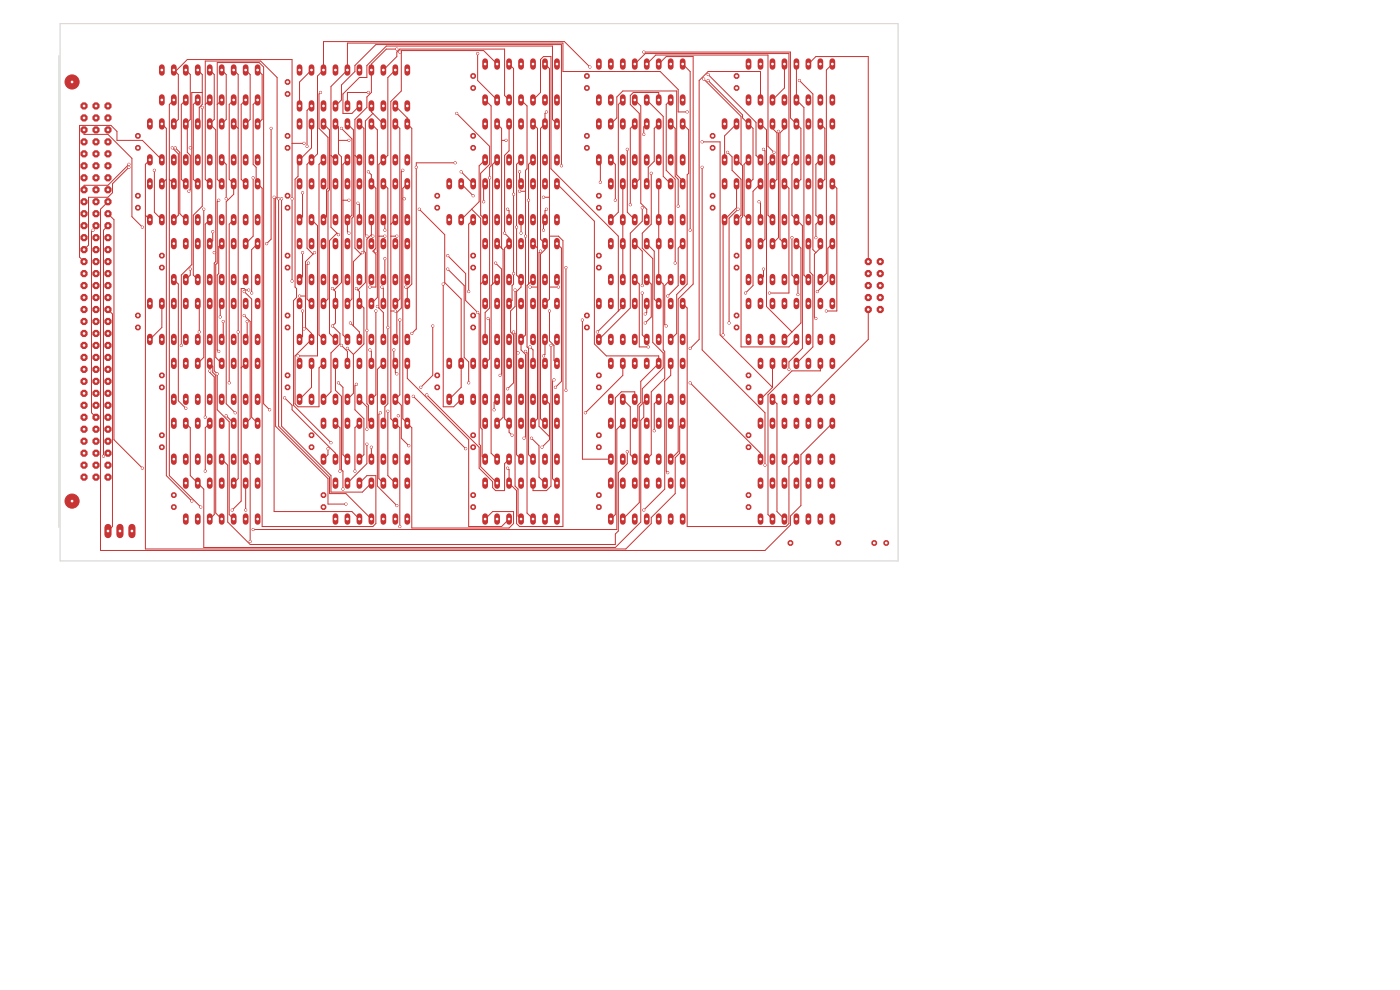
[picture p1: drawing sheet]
<svg xmlns="http://www.w3.org/2000/svg" width="297mm" height="210mm" viewBox="0 0 297 210" stroke-linecap="round" stroke-linejoin="round" font-family="sans-serif">
<g fill="none" stroke="#c83434" stroke-width="1.2">
<path d="M31.8 38.4v1.2M34.3 38.4v1.2M36.9 38.4v1.2M39.4 38.4v1.2M42 38.4v1.2M44.5 38.4v1.2M47 38.4v1.2M49.6 38.4v1.2M52.1 38.4v1.2M54.7 38.4v1.2M102.9 25.7v1.2M102.9 33.3v1.2"/>
<path d="M105.5 25.7v1.2M105.5 33.3v1.2M108 25.7v1.2M108 33.3v1.2M110.5 25.7v1.2M110.5 33.3v1.2M113.1 25.7v1.2M113.1 33.3v1.2M115.6 25.7v1.2M115.6 33.3v1.2M118.2 25.7v1.2M118.2 33.3v1.2"/>
<path d="M31.8 46v1.2M34.3 46v1.2M36.9 46v1.2M39.4 46v1.2M42 46v1.2M44.5 46v1.2M47 46v1.2M49.6 46v1.2M52.1 46v1.2M54.7 46v1.2"/>
</g>
<g fill="#c83434">
<circle cx="100.4" cy="69.5" r=".66"/>
<circle cx="100.4" cy="66.9" r=".66"/>
<circle cx="61" cy="31.4" r=".66"/>
<circle cx="61" cy="28.8" r=".66"/>
</g>
<g fill="none" stroke="#c83434" stroke-width="1.2">
<path d="M127 25.7v1.2M127 33.3v1.2M129.6 25.7v1.2M129.6 33.3v1.2M132.1 25.7v1.2M132.1 33.3v1.2M134.7 25.7v1.2M134.7 33.3v1.2M137.2 25.7v1.2M137.2 33.3v1.2M139.7 25.7v1.2M139.7 33.3v1.2"/>
<path d="M142.3 25.7v1.2M142.3 33.3v1.2M144.8 25.7v1.2M144.8 33.3v1.2M158.8 51.1v1.2M158.8 58.7v1.2M161.3 51.1v1.2M161.3 58.7v1.2M163.9 51.1v1.2M163.9 58.7v1.2M166.4 51.1v1.2M166.4 58.7v1.2"/>
<path d="M169 51.1v1.2M169 58.7v1.2M171.5 51.1v1.2M171.5 58.7v1.2M174 51.1v1.2M174 58.7v1.2M176.6 51.1v1.2M176.6 58.7v1.2"/>
</g>
<g fill="#c83434">
<circle cx="158.8" cy="107.6" r=".66"/>
<circle cx="158.8" cy="105" r=".66"/>
</g>
<g fill="none" stroke="#c83434" stroke-width="1.2">
<path d="M102.9 13v1.2M105.5 13v1.2M108 13v1.2M110.5 13v1.2M113.1 13v1.2M115.6 13v1.2M118.2 13v1.2M102.9 20.6v1.2M105.5 20.6v1.2M108 20.6v1.2M110.5 20.6v1.2M113.1 20.6v1.2"/>
<path d="M115.6 20.6v1.2M118.2 20.6v1.2M153.7 25.7v1.2M153.7 33.3v1.2M153.7 38.4v1.2M156.3 25.7v1.2M156.3 33.3v1.2M156.3 38.4v1.2M158.8 25.7v1.2M158.8 33.3v1.2M158.8 38.4v1.2M161.3 25.7v1.2"/>
<path d="M161.3 33.3v1.2M161.3 38.4v1.2M163.9 25.7v1.2M163.9 33.3v1.2M163.9 38.4v1.2M166.4 25.7v1.2M166.4 33.3v1.2M166.4 38.4v1.2M169 25.7v1.2M169 33.3v1.2M169 38.4v1.2M171.5 25.7v1.2"/>
<path d="M171.5 33.3v1.2M171.5 38.4v1.2M174 25.7v1.2M174 33.3v1.2M174 38.4v1.2M176.6 25.7v1.2M176.6 33.3v1.2M176.6 38.4v1.2M153.7 46v1.2M156.3 46v1.2M158.8 46v1.2M161.3 46v1.2"/>
<path d="M163.9 46v1.2M166.4 46v1.2M169 46v1.2M171.5 46v1.2M174 46v1.2M176.6 46v1.2M129.6 89.2v1.2M129.6 96.8v1.2M132.1 89.2v1.2M132.1 96.8v1.2M134.7 89.2v1.2M134.7 96.8v1.2"/>
<path d="M137.2 89.2v1.2M137.2 96.8v1.2M139.7 89.2v1.2M139.7 96.8v1.2M142.3 89.2v1.2M142.3 96.8v1.2M144.8 89.2v1.2M144.8 96.8v1.2"/>
</g>
<g fill="#c83434">
<circle cx="127" cy="44.1" r=".66"/>
<circle cx="127" cy="41.5" r=".66"/>
</g>
<g fill="none" stroke="#c83434" stroke-width="1.2">
<path d="M63.5 25.7v1.2M63.5 33.3v1.2M66.1 25.7v1.2M66.1 33.3v1.2M68.6 25.7v1.2M68.6 33.3v1.2M71.2 25.7v1.2M71.2 33.3v1.2M73.7 25.7v1.2M73.7 33.3v1.2M76.2 25.7v1.2M76.2 33.3v1.2"/>
<path d="M78.8 25.7v1.2M78.8 33.3v1.2M81.3 25.7v1.2M81.3 33.3v1.2M83.9 25.7v1.2M83.9 33.3v1.2M86.4 25.7v1.2M86.4 33.3v1.2M95.3 38.4v1.2M97.8 38.4v1.2M100.4 38.4v1.2M102.9 38.4v1.2"/>
<path d="M105.5 38.4v1.2M108 38.4v1.2M110.5 38.4v1.2M113.1 38.4v1.2M115.6 38.4v1.2M118.2 38.4v1.2M63.5 51.1v1.2M63.5 58.7v1.2M66.1 51.1v1.2M66.1 58.7v1.2M68.6 51.1v1.2M68.6 58.7v1.2"/>
<path d="M71.2 51.1v1.2M71.2 58.7v1.2M73.7 51.1v1.2M73.7 58.7v1.2M76.2 51.1v1.2M76.2 58.7v1.2M78.8 51.1v1.2M78.8 58.7v1.2M81.3 51.1v1.2M81.3 58.7v1.2M83.9 51.1v1.2M83.9 58.7v1.2"/>
<path d="M86.4 51.1v1.2M86.4 58.7v1.2M95.3 46v1.2M97.8 46v1.2M100.4 46v1.2M102.9 46v1.2M105.5 46v1.2M108 46v1.2M110.5 46v1.2M113.1 46v1.2M115.6 46v1.2M118.2 46v1.2"/>
<path d="M129.6 51.1v1.2M129.6 58.7v1.2M132.1 51.1v1.2M132.1 58.7v1.2M134.7 51.1v1.2M134.7 58.7v1.2M137.2 51.1v1.2M137.2 58.7v1.2M139.7 51.1v1.2M139.7 58.7v1.2M142.3 51.1v1.2M142.3 58.7v1.2"/>
<path d="M144.8 51.1v1.2M144.8 58.7v1.2M102.9 63.8v1.2M102.9 71.4v1.2M105.5 63.8v1.2M105.5 71.4v1.2M108 63.8v1.2M108 71.4v1.2M110.5 63.8v1.2M110.5 71.4v1.2M113.1 63.8v1.2M113.1 71.4v1.2"/>
<path d="M115.6 63.8v1.2M115.6 71.4v1.2M118.2 63.8v1.2M118.2 71.4v1.2"/>
</g>
<g fill="#c83434">
<circle cx="29.3" cy="31.4" r=".66"/>
<circle cx="29.3" cy="28.8" r=".66"/>
<circle cx="127" cy="94.9" r=".66"/>
<circle cx="127" cy="92.3" r=".66"/>
</g>
<g fill="none" stroke="#c83434" stroke-width="1.2">
<path d="M31.8 63.8v1.2M31.8 71.4v1.2M34.3 63.8v1.2M34.3 71.4v1.2M36.9 63.8v1.2M36.9 71.4v1.2M39.4 63.8v1.2M39.4 71.4v1.2M42 63.8v1.2M42 71.4v1.2M44.5 63.8v1.2M44.5 71.4v1.2"/>
<path d="M47 63.8v1.2M47 71.4v1.2M49.6 63.8v1.2M49.6 71.4v1.2M52.1 63.8v1.2M52.1 71.4v1.2M54.7 63.8v1.2M54.7 71.4v1.2M68.6 89.2v1.2M68.6 96.8v1.2M71.2 89.2v1.2M71.2 96.8v1.2"/>
<path d="M73.7 89.2v1.2M73.7 96.8v1.2M76.2 89.2v1.2M76.2 96.8v1.2M78.8 89.2v1.2M78.8 96.8v1.2M81.3 89.2v1.2M81.3 96.8v1.2M83.9 89.2v1.2M83.9 96.8v1.2M86.4 89.2v1.2M86.4 96.8v1.2"/>
<path d="M129.6 101.9v1.2M129.6 109.5v1.2M132.1 101.9v1.2M132.1 109.5v1.2M134.7 101.9v1.2M134.7 109.5v1.2M137.2 101.9v1.2M137.2 109.5v1.2M139.7 101.9v1.2M139.7 109.5v1.2M142.3 101.9v1.2M142.3 109.5v1.2"/>
<path d="M144.8 101.9v1.2M144.8 109.5v1.2"/>
</g>
<g fill="#c83434">
<circle cx="158.8" cy="94.9" r=".66"/>
<circle cx="158.8" cy="92.3" r=".66"/>
</g>
<g fill="#c83434" stroke="#c83434" stroke-width=".21">
<circle cx="15.3" cy="106.3" r="1.5"/>
<circle cx="15.3" cy="17.4" r="1.5"/>
</g>
<g fill="#c83434">
<circle cx="17.8" cy="101.2" r=".82"/>
<circle cx="17.8" cy="98.7" r=".82"/>
<circle cx="17.8" cy="96.1" r=".82"/>
<circle cx="17.8" cy="93.6" r=".82"/>
<circle cx="17.8" cy="91.1" r=".82"/>
<circle cx="17.8" cy="88.5" r=".82"/>
<circle cx="17.8" cy="86" r=".82"/>
<circle cx="17.8" cy="83.4" r=".82"/>
<circle cx="17.8" cy="80.9" r=".82"/>
<circle cx="17.8" cy="78.4" r=".82"/>
<circle cx="17.8" cy="75.8" r=".82"/>
<circle cx="17.8" cy="73.3" r=".82"/>
<circle cx="17.8" cy="70.7" r=".82"/>
<circle cx="17.8" cy="68.2" r=".82"/>
<circle cx="17.8" cy="65.7" r=".82"/>
<circle cx="17.8" cy="63.1" r=".82"/>
<circle cx="17.8" cy="60.6" r=".82"/>
<circle cx="17.8" cy="58" r=".82"/>
<circle cx="17.8" cy="55.5" r=".82"/>
<circle cx="17.8" cy="53" r=".82"/>
<circle cx="17.8" cy="50.4" r=".82"/>
<circle cx="17.8" cy="47.9" r=".82"/>
<circle cx="17.8" cy="45.3" r=".82"/>
<circle cx="17.8" cy="42.8" r=".82"/>
<circle cx="17.8" cy="40.3" r=".82"/>
<circle cx="17.8" cy="37.7" r=".82"/>
<circle cx="17.8" cy="35.2" r=".82"/>
<circle cx="17.8" cy="32.6" r=".82"/>
<circle cx="17.8" cy="30.1" r=".82"/>
<circle cx="17.8" cy="27.6" r=".82"/>
<circle cx="17.8" cy="25" r=".82"/>
<circle cx="17.8" cy="22.5" r=".82"/>
<circle cx="20.4" cy="101.2" r=".82"/>
<circle cx="20.4" cy="98.7" r=".82"/>
<circle cx="20.4" cy="96.1" r=".82"/>
<circle cx="20.4" cy="93.6" r=".82"/>
<circle cx="20.4" cy="91.1" r=".82"/>
<circle cx="20.4" cy="88.5" r=".82"/>
<circle cx="20.4" cy="86" r=".82"/>
<circle cx="20.4" cy="83.4" r=".82"/>
<circle cx="20.4" cy="80.9" r=".82"/>
<circle cx="20.4" cy="78.4" r=".82"/>
<circle cx="20.4" cy="75.8" r=".82"/>
<circle cx="20.4" cy="73.3" r=".82"/>
<circle cx="20.4" cy="70.7" r=".82"/>
<circle cx="20.4" cy="68.2" r=".82"/>
<circle cx="20.4" cy="65.7" r=".82"/>
<circle cx="20.4" cy="63.1" r=".82"/>
<circle cx="20.4" cy="60.6" r=".82"/>
<circle cx="20.4" cy="58" r=".82"/>
<circle cx="20.4" cy="55.5" r=".82"/>
<circle cx="20.4" cy="53" r=".82"/>
<circle cx="20.4" cy="50.4" r=".82"/>
<circle cx="20.4" cy="47.9" r=".82"/>
<circle cx="20.4" cy="45.3" r=".82"/>
<circle cx="20.4" cy="42.8" r=".82"/>
<circle cx="20.4" cy="40.3" r=".82"/>
<circle cx="20.4" cy="37.7" r=".82"/>
<circle cx="20.4" cy="35.2" r=".82"/>
<circle cx="20.4" cy="32.6" r=".82"/>
<circle cx="20.4" cy="30.1" r=".82"/>
<circle cx="20.4" cy="27.6" r=".82"/>
<circle cx="20.4" cy="25" r=".82"/>
<circle cx="20.4" cy="22.5" r=".82"/>
<circle cx="22.9" cy="101.2" r=".82"/>
<circle cx="22.9" cy="98.7" r=".82"/>
<circle cx="22.9" cy="96.1" r=".82"/>
<circle cx="22.9" cy="93.6" r=".82"/>
<circle cx="22.9" cy="91.1" r=".82"/>
<circle cx="22.9" cy="88.5" r=".82"/>
<circle cx="22.9" cy="86" r=".82"/>
<circle cx="22.9" cy="83.4" r=".82"/>
<circle cx="22.9" cy="80.9" r=".82"/>
<circle cx="22.9" cy="78.4" r=".82"/>
<circle cx="22.9" cy="75.8" r=".82"/>
<circle cx="22.9" cy="73.3" r=".82"/>
<circle cx="22.9" cy="70.7" r=".82"/>
<circle cx="22.9" cy="68.2" r=".82"/>
<circle cx="22.9" cy="65.7" r=".82"/>
<circle cx="22.9" cy="63.1" r=".82"/>
<circle cx="22.9" cy="60.6" r=".82"/>
<circle cx="22.9" cy="58" r=".82"/>
<circle cx="22.9" cy="55.5" r=".82"/>
<circle cx="22.9" cy="53" r=".82"/>
<circle cx="22.9" cy="50.4" r=".82"/>
<circle cx="22.9" cy="47.9" r=".82"/>
<circle cx="22.9" cy="45.3" r=".82"/>
<circle cx="22.9" cy="42.8" r=".82"/>
<circle cx="22.9" cy="40.3" r=".82"/>
<circle cx="22.9" cy="37.7" r=".82"/>
<circle cx="22.9" cy="35.2" r=".82"/>
<circle cx="22.9" cy="32.6" r=".82"/>
<circle cx="22.9" cy="30.1" r=".82"/>
<circle cx="22.9" cy="27.6" r=".82"/>
<circle cx="22.9" cy="25" r=".82"/>
<circle cx="22.9" cy="22.5" r=".82"/>
<circle cx="100.4" cy="31.4" r=".66"/>
<circle cx="100.4" cy="28.8" r=".66"/>
<circle cx="188" cy="115.2" r=".66"/>
<circle cx="185.5" cy="115.2" r=".66"/>
<circle cx="61" cy="19.9" r=".66"/>
<circle cx="61" cy="17.4" r=".66"/>
<circle cx="61" cy="44.1" r=".66"/>
<circle cx="61" cy="41.5" r=".66"/>
</g>
<g fill="none" stroke="#c83434" stroke-width="1.2">
<path d="M63.5 14.2v1.3M66.1 14.2v1.3M68.6 14.2v1.3M71.2 14.2v1.3M73.7 14.2v1.3M76.2 14.2v1.3M78.8 14.2v1.3M81.3 14.2v1.3M83.9 14.2v1.3M86.4 14.2v1.3M34.3 20.6v1.2M36.9 20.6v1.2"/>
<path d="M39.4 20.6v1.2M42 20.6v1.2M44.5 20.6v1.2M47 20.6v1.2M49.6 20.6v1.2M52.1 20.6v1.2M54.7 20.6v1.2M63.5 21.9v1.2M66.1 21.9v1.2M68.6 21.9v1.2M71.2 21.9v1.2M73.7 21.9v1.2"/>
<path d="M76.2 21.9v1.2M78.8 21.9v1.2M81.3 21.9v1.2M83.9 21.9v1.2M86.4 21.9v1.2M63.5 63.8v1.2M63.5 71.4v1.2M66.1 63.8v1.2M66.1 71.4v1.2M68.6 63.8v1.2M68.6 71.4v1.2M71.2 63.8v1.2"/>
<path d="M71.2 71.4v1.2M73.7 63.8v1.2M73.7 71.4v1.2M76.2 63.8v1.2M76.2 71.4v1.2M78.8 63.8v1.2M78.8 71.4v1.2M81.3 63.8v1.2M81.3 71.4v1.2M83.9 63.8v1.2M83.9 71.4v1.2M86.4 63.8v1.2"/>
<path d="M86.4 71.4v1.2M129.6 76.5v1.2M132.1 76.5v1.2M134.7 76.5v1.2M137.2 76.5v1.2M139.7 76.5v1.2M142.3 76.5v1.2M144.8 76.5v1.2M129.6 84.1v1.2M132.1 84.1v1.2M134.7 84.1v1.2M137.2 84.1v1.2"/>
<path d="M139.7 84.1v1.2M142.3 84.1v1.2M144.8 84.1v1.2"/>
</g>
<g fill="#c83434">
<circle cx="127" cy="107.6" r=".66"/>
<circle cx="127" cy="105" r=".66"/>
</g>
<g fill="none" stroke="#c83434" stroke-width="1.2">
<path d="M161.3 76.5v1.2M163.9 76.5v1.2M166.4 76.5v1.2M169 76.5v1.2M171.5 76.5v1.2M174 76.5v1.2M176.6 76.5v1.2M161.3 84.1v1.2M163.9 84.1v1.2M166.4 84.1v1.2M169 84.1v1.2M171.5 84.1v1.2"/>
<path d="M174 84.1v1.2M176.6 84.1v1.2"/>
</g>
<g fill="#c83434">
<circle cx="158.8" cy="82.2" r=".66"/>
<circle cx="158.8" cy="79.6" r=".66"/>
</g>
<path d="M34.3 14.2v1.3M36.9 14.2v1.3M39.4 14.2v1.3M42 14.2v1.3M44.5 14.2v1.3M47 14.2v1.3M49.6 14.2v1.3M52.1 14.2v1.3M54.7 14.2v1.3" fill="none" stroke="#c83434" stroke-width="1.2"/>
<g fill="#c83434">
<circle cx="61" cy="69.5" r=".66"/>
<circle cx="61" cy="66.9" r=".66"/>
</g>
<g fill="none" stroke="#c83434" stroke-width="1.2">
<path d="M127 13v1.2M129.6 13v1.2M132.1 13v1.2M134.7 13v1.2M137.2 13v1.2M139.7 13v1.2M142.3 13v1.2M144.8 13v1.2M127 20.6v1.2M129.6 20.6v1.2M132.1 20.6v1.2M134.7 20.6v1.2"/>
<path d="M137.2 20.6v1.2M139.7 20.6v1.2M142.3 20.6v1.2M144.8 20.6v1.2M95.3 76.5v1.2M97.8 76.5v1.2M100.4 76.5v1.2M102.9 76.5v1.2M105.5 76.5v1.2M108 76.5v1.2M110.5 76.5v1.2M113.1 76.5v1.2"/>
<path d="M115.6 76.5v1.2M118.2 76.5v1.2M95.3 84.1v1.2M97.8 84.1v1.2M100.4 84.1v1.2M102.9 84.1v1.2M105.5 84.1v1.2M108 84.1v1.2M110.5 84.1v1.2M113.1 84.1v1.2M115.6 84.1v1.2M118.2 84.1v1.2"/>
<path d="M161.3 101.9v1.2M161.3 109.5v1.2M163.9 101.9v1.2M163.9 109.5v1.2M166.4 101.9v1.2M166.4 109.5v1.2M169 101.9v1.2M169 109.5v1.2M171.5 101.9v1.2M171.5 109.5v1.2M174 101.9v1.2M174 109.5v1.2"/>
<path d="M176.6 101.9v1.2M176.6 109.5v1.2"/>
</g>
<g fill="#c83434">
<circle cx="100.4" cy="94.9" r=".66"/>
<circle cx="100.4" cy="92.3" r=".66"/>
<circle cx="100.4" cy="18.7" r=".66"/>
<circle cx="100.4" cy="16.1" r=".66"/>
</g>
<g fill="none" stroke="#c83434" stroke-width="1.2">
<path d="M36.9 76.5v1.2M39.4 76.5v1.2M42 76.5v1.2M44.5 76.5v1.2M47 76.5v1.2M49.6 76.5v1.2M52.1 76.5v1.2M54.7 76.5v1.2M36.9 84.1v1.2M39.4 84.1v1.2M42 84.1v1.2M44.5 84.1v1.2"/>
<path d="M47 84.1v1.2M49.6 84.1v1.2M52.1 84.1v1.2M54.7 84.1v1.2"/>
</g>
<g fill="#c83434">
<circle cx="127" cy="56.8" r=".66"/>
<circle cx="127" cy="54.2" r=".66"/>
</g>
<g fill="none" stroke="#c83434" stroke-width="1.2">
<path d="M161.3 89.2v1.2M161.3 96.8v1.2M163.9 89.2v1.2M163.9 96.8v1.2M166.4 89.2v1.2M166.4 96.8v1.2M169 89.2v1.2M169 96.8v1.2M171.5 89.2v1.2M171.5 96.8v1.2M174 89.2v1.2M174 96.8v1.2"/>
<path d="M176.6 89.2v1.2M176.6 96.8v1.2"/>
</g>
<g fill="#c83434">
<circle cx="127" cy="82.2" r=".66"/>
<circle cx="127" cy="79.6" r=".66"/>
<circle cx="61" cy="82.2" r=".66"/>
<circle cx="61" cy="79.6" r=".66"/>
<circle cx="156.3" cy="18.7" r=".66"/>
<circle cx="156.3" cy="16.1" r=".66"/>
</g>
<g fill="none" stroke="#c83434" stroke-width="1.2">
<path d="M102.9 51.1v1.2M102.9 58.7v1.2M105.5 51.1v1.2M105.5 58.7v1.2M108 51.1v1.2M108 58.7v1.2M110.5 51.1v1.2M110.5 58.7v1.2M113.1 51.1v1.2M113.1 58.7v1.2M115.6 51.1v1.2M115.6 58.7v1.2"/>
<path d="M118.2 51.1v1.2M118.2 58.7v1.2"/>
</g>
<g fill="#c83434">
<circle cx="167.7" cy="115.2" r=".66"/>
<circle cx="177.8" cy="115.2" r=".66"/>
<circle cx="92.8" cy="44.1" r=".66"/>
<circle cx="92.8" cy="41.5" r=".66"/>
</g>
<g fill="none" stroke="#c83434" stroke-width="1.2">
<path d="M158.8 13v1.2M161.3 13v1.2M163.9 13v1.2M166.4 13v1.2M169 13v1.2M171.5 13v1.2M174 13v1.2M176.6 13v1.2M158.8 20.6v1.2M161.3 20.6v1.2M163.9 20.6v1.2M166.4 20.6v1.2"/>
<path d="M169 20.6v1.2M171.5 20.6v1.2M174 20.6v1.2M176.6 20.6v1.2M36.9 51.1v1.2M36.9 58.7v1.2M39.4 51.1v1.2M39.4 58.7v1.2M42 51.1v1.2M42 58.7v1.2M44.5 51.1v1.2M44.5 58.7v1.2"/>
<path d="M47 51.1v1.2M47 58.7v1.2M49.6 51.1v1.2M49.6 58.7v1.2M52.1 51.1v1.2M52.1 58.7v1.2M54.7 51.1v1.2M54.7 58.7v1.2"/>
</g>
<g fill="#c83434">
<circle cx="124.5" cy="18.7" r=".66"/>
<circle cx="124.5" cy="16.1" r=".66"/>
<circle cx="124.5" cy="69.5" r=".66"/>
<circle cx="124.5" cy="66.9" r=".66"/>
</g>
<g fill="none" stroke="#c83434" stroke-width="1.2">
<path d="M36.9 89.2v1.2M36.9 96.8v1.2M39.4 89.2v1.2M39.4 96.8v1.2M42 89.2v1.2M42 96.8v1.2M44.5 89.2v1.2M44.5 96.8v1.2M47 89.2v1.2M47 96.8v1.2M49.6 89.2v1.2M49.6 96.8v1.2"/>
<path d="M52.1 89.2v1.2M52.1 96.8v1.2M54.7 89.2v1.2M54.7 96.8v1.2"/>
</g>
<g fill="#c83434">
<circle cx="36.9" cy="107.6" r=".66"/>
<circle cx="36.9" cy="105" r=".66"/>
<circle cx="29.3" cy="44.1" r=".66"/>
<circle cx="29.3" cy="41.5" r=".66"/>
<circle cx="100.4" cy="56.8" r=".66"/>
<circle cx="100.4" cy="54.2" r=".66"/>
<circle cx="34.3" cy="56.8" r=".66"/>
<circle cx="34.3" cy="54.2" r=".66"/>
</g>
<g fill="none" stroke="#c83434" stroke-width="1.2">
<path d="M31.8 25.7v1.2M31.8 33.3v1.2M34.3 25.7v1.2M34.3 33.3v1.2M36.9 25.7v1.2M36.9 33.3v1.2M39.4 25.7v1.2M39.4 33.3v1.2M42 25.7v1.2M42 33.3v1.2M44.5 25.7v1.2M44.5 33.3v1.2"/>
<path d="M47 25.7v1.2M47 33.3v1.2M49.6 25.7v1.2M49.6 33.3v1.2M52.1 25.7v1.2M52.1 33.3v1.2M54.7 25.7v1.2M54.7 33.3v1.2M63.5 38.4v1.2M66.1 38.4v1.2M68.6 38.4v1.2M71.2 38.4v1.2"/>
<path d="M73.7 38.4v1.2M76.2 38.4v1.2M78.8 38.4v1.2M81.3 38.4v1.2M83.9 38.4v1.2M86.4 38.4v1.2M63.5 46v1.2M66.1 46v1.2M68.6 46v1.2M71.2 46v1.2M73.7 46v1.2M76.2 46v1.2"/>
<path d="M78.8 46v1.2M81.3 46v1.2M83.9 46v1.2M86.4 46v1.2M63.5 76.5v1.2M66.1 76.5v1.2M68.6 76.5v1.2M71.2 76.5v1.2M73.7 76.5v1.2M76.2 76.5v1.2M78.8 76.5v1.2M81.3 76.5v1.2"/>
<path d="M83.9 76.5v1.2M86.4 76.5v1.2M127 63.8v1.2M127 71.4v1.2M129.6 63.8v1.2M129.6 71.4v1.2M132.1 63.8v1.2M132.1 71.4v1.2M134.7 63.8v1.2M134.7 71.4v1.2M137.2 63.8v1.2M137.2 71.4v1.2"/>
<path d="M139.7 63.8v1.2M139.7 71.4v1.2M142.3 63.8v1.2M142.3 71.4v1.2M144.8 63.8v1.2M144.8 71.4v1.2M63.5 84.1v1.2M66.1 84.1v1.2M68.6 84.1v1.2M71.2 84.1v1.2M73.7 84.1v1.2M76.2 84.1v1.2"/>
<path d="M78.8 84.1v1.2M81.3 84.1v1.2M83.9 84.1v1.2M86.4 84.1v1.2M102.9 89.2v1.2M102.9 96.8v1.2M105.5 89.2v1.2M105.5 96.8v1.2M108 89.2v1.2M108 96.8v1.2M110.5 89.2v1.2M110.5 96.8v1.2"/>
<path d="M113.1 89.2v1.2M113.1 96.8v1.2M115.6 89.2v1.2M115.6 96.8v1.2M118.2 89.2v1.2M118.2 96.8v1.2M71.2 101.9v1.2M71.2 109.5v1.2M73.7 101.9v1.2M73.7 109.5v1.2M76.2 101.9v1.2M76.2 109.5v1.2"/>
<path d="M78.8 101.9v1.2M78.8 109.5v1.2M81.3 101.9v1.2M81.3 109.5v1.2M83.9 101.9v1.2M83.9 109.5v1.2M86.4 101.9v1.2M86.4 109.5v1.2M102.9 101.9v1.2M102.9 109.5v1.2M105.5 101.9v1.2M105.5 109.5v1.2"/>
<path d="M108 101.9v1.2M108 109.5v1.2M110.5 101.9v1.2M110.5 109.5v1.2M113.1 101.9v1.2M113.1 109.5v1.2M115.6 101.9v1.2M115.6 109.5v1.2M118.2 101.9v1.2M118.2 109.5v1.2"/>
</g>
<path d="M22.9 111.9v1.5M25.4 111.9v1.5M28 111.9v1.5" fill="none" stroke="#c83434" stroke-width="1.5"/>
<g fill="#c83434">
<circle cx="156.3" cy="69.5" r=".66"/>
<circle cx="156.3" cy="66.9" r=".66"/>
<circle cx="124.5" cy="31.4" r=".66"/>
<circle cx="124.5" cy="28.8" r=".66"/>
<circle cx="34.3" cy="82.2" r=".66"/>
<circle cx="34.3" cy="79.6" r=".66"/>
<circle cx="156.3" cy="56.8" r=".66"/>
<circle cx="156.3" cy="54.2" r=".66"/>
<circle cx="68.6" cy="107.6" r=".66"/>
<circle cx="68.6" cy="105" r=".66"/>
<circle cx="92.8" cy="82.2" r=".66"/>
<circle cx="92.8" cy="79.6" r=".66"/>
<circle cx="151.2" cy="31.4" r=".66"/>
<circle cx="151.2" cy="28.8" r=".66"/>
</g>
<g fill="none" stroke="#c83434" stroke-width="1.2">
<path d="M129.6 38.4v1.2M132.1 38.4v1.2M134.7 38.4v1.2M137.2 38.4v1.2M139.7 38.4v1.2M142.3 38.4v1.2M144.8 38.4v1.2M129.6 46v1.2M132.1 46v1.2M134.7 46v1.2M137.2 46v1.2M139.7 46v1.2"/>
<path d="M142.3 46v1.2M144.8 46v1.2"/>
</g>
<g fill="#c83434">
<circle cx="61" cy="56.8" r=".66"/>
<circle cx="61" cy="54.2" r=".66"/>
<circle cx="34.3" cy="94.9" r=".66"/>
<circle cx="34.3" cy="92.3" r=".66"/>
</g>
<g fill="none" stroke="#c83434" stroke-width="1.2">
<path d="M158.8 63.8v1.2M158.8 71.4v1.2M161.3 63.8v1.2M161.3 71.4v1.2M163.9 63.8v1.2M163.9 71.4v1.2M166.4 63.8v1.2M166.4 71.4v1.2M169 63.8v1.2M169 71.4v1.2M171.5 63.8v1.2M171.5 71.4v1.2"/>
<path d="M174 63.8v1.2M174 71.4v1.2M176.6 63.8v1.2M176.6 71.4v1.2M39.4 101.9v1.2M39.4 109.5v1.2M42 101.9v1.2M42 109.5v1.2M44.5 101.9v1.2M44.5 109.5v1.2M47 101.9v1.2M47 109.5v1.2"/>
<path d="M49.6 101.9v1.2M49.6 109.5v1.2M52.1 101.9v1.2M52.1 109.5v1.2M54.7 101.9v1.2M54.7 109.5v1.2"/>
</g>
<g fill="#c83434">
<circle cx="100.4" cy="107.6" r=".66"/>
<circle cx="100.4" cy="105" r=".66"/>
<circle cx="66.1" cy="94.9" r=".66"/>
<circle cx="66.1" cy="92.3" r=".66"/>
<circle cx="29.3" cy="69.5" r=".66"/>
<circle cx="29.3" cy="66.9" r=".66"/>
<circle cx="151.2" cy="44.1" r=".66"/>
<circle cx="151.2" cy="41.5" r=".66"/>
<circle cx="184.2" cy="55.5" r=".82"/>
<circle cx="186.7" cy="55.5" r=".82"/>
<circle cx="184.2" cy="58" r=".82"/>
<circle cx="186.7" cy="58" r=".82"/>
<circle cx="184.2" cy="60.6" r=".82"/>
<circle cx="186.7" cy="60.6" r=".82"/>
<circle cx="184.2" cy="63.1" r=".82"/>
<circle cx="186.7" cy="63.1" r=".82"/>
<circle cx="184.2" cy="65.7" r=".82"/>
<circle cx="186.7" cy="65.7" r=".82"/>
</g>
<g fill="#c83434" stroke="#c83434" stroke-width=".21">
<circle cx="63.5" cy="62.8" r=".23"/>
<circle cx="66.7" cy="53.6" r=".23"/>
<circle cx="150.2" cy="17.1" r=".23"/>
<circle cx="125.1" cy="14.2" r=".23"/>
<circle cx="42.3" cy="70.4" r=".23"/>
<circle cx="145.8" cy="23.7" r=".23"/>
<circle cx="71.8" cy="49.8" r=".23"/>
<circle cx="72.4" cy="73.3" r=".23"/>
<circle cx="78.5" cy="74.2" r=".23"/>
<circle cx="84.2" cy="10.4" r=".23"/>
<circle cx="74.3" cy="68.5" r=".23"/>
<circle cx="136.6" cy="11" r=".23"/>
<circle cx="46.7" cy="67.2" r=".23"/>
<circle cx="76.9" cy="53.6" r=".23"/>
<circle cx="156.6" cy="44.4" r=".23"/>
<circle cx="154.7" cy="68.5" r=".23"/>
<circle cx="84.2" cy="79.3" r=".23"/>
<circle cx="81.6" cy="50.1" r=".23"/>
<circle cx="83.5" cy="74.2" r=".23"/>
<circle cx="80.1" cy="65" r=".23"/>
<circle cx="84.8" cy="67.9" r=".23"/>
<circle cx="86.7" cy="94.5" r=".23"/>
<circle cx="86.1" cy="60.9" r=".23"/>
<circle cx="173.1" cy="50.4" r=".23"/>
<circle cx="115" cy="94.9" r=".23"/>
<circle cx="52.4" cy="68.2" r=".23"/>
<circle cx="114.7" cy="53.3" r=".23"/>
<circle cx="81" cy="60.9" r=".23"/>
<circle cx="167.4" cy="78.4" r=".23"/>
<circle cx="47.4" cy="68.2" r=".23"/>
<circle cx="77.8" cy="50.1" r=".23"/>
<circle cx="79.7" cy="66" r=".23"/>
<circle cx="78.2" cy="19.6" r=".23"/>
<circle cx="104.8" cy="86.9" r=".23"/>
<circle cx="73.7" cy="73.9" r=".23"/>
<circle cx="75.6" cy="61.2" r=".23"/>
<circle cx="74" cy="29.8" r=".23"/>
<circle cx="70.5" cy="69.1" r=".23"/>
<circle cx="70.5" cy="61.2" r=".23"/>
<circle cx="63.2" cy="75.5" r=".23"/>
<circle cx="109.6" cy="48.2" r=".23"/>
<circle cx="109.9" cy="74.9" r=".23"/>
<circle cx="115.9" cy="44.4" r=".23"/>
<circle cx="107" cy="49.5" r=".23"/>
<circle cx="108.6" cy="92.3" r=".23"/>
<circle cx="81.6" cy="48.8" r=".23"/>
<circle cx="162" cy="57.1" r=".23"/>
<circle cx="115.3" cy="48.8" r=".23"/>
<circle cx="108.9" cy="41.2" r=".23"/>
<circle cx="108.9" cy="58" r=".23"/>
<circle cx="143.2" cy="55.8" r=".23"/>
<circle cx="85.8" cy="42.2" r=".23"/>
<circle cx="82.3" cy="69.5" r=".23"/>
<circle cx="103.9" cy="37.7" r=".23"/>
<circle cx="108.9" cy="70.4" r=".23"/>
<circle cx="136.9" cy="68.5" r=".23"/>
<circle cx="115.3" cy="41.8" r=".23"/>
<circle cx="100.4" cy="41.5" r=".23"/>
<circle cx="136.3" cy="60.6" r=".23"/>
<circle cx="107.7" cy="99.3" r=".23"/>
<circle cx="69.6" cy="95.2" r=".23"/>
<circle cx="118.5" cy="60.9" r=".23"/>
<circle cx="49.3" cy="108.2" r=".23"/>
<circle cx="64.5" cy="30.4" r=".23"/>
<circle cx="62" cy="42.2" r=".23"/>
<circle cx="52.8" cy="61.5" r=".23"/>
<circle cx="62" cy="59.6" r=".23"/>
<circle cx="46.4" cy="42.5" r=".23"/>
<circle cx="40.1" cy="40.6" r=".23"/>
<circle cx="44.5" cy="78.7" r=".23"/>
<circle cx="112.1" cy="42.5" r=".23"/>
<circle cx="112.4" cy="60.9" r=".23"/>
<circle cx="78.2" cy="36.4" r=".23"/>
<circle cx="40.4" cy="31.4" r=".23"/>
<circle cx="38.5" cy="73.3" r=".23"/>
<circle cx="78.5" cy="60.9" r=".23"/>
<circle cx="136.6" cy="28.5" r=".23"/>
<circle cx="107.4" cy="29.8" r=".23"/>
<circle cx="81.6" cy="54.9" r=".23"/>
<circle cx="45.4" cy="53.6" r=".23"/>
<circle cx="46.1" cy="79.3" r=".23"/>
<circle cx="84.8" cy="11" r=".23"/>
<circle cx="84.2" cy="50.1" r=".23"/>
<circle cx="83.9" cy="66" r=".23"/>
<circle cx="52.1" cy="108.2" r=".23"/>
<circle cx="84.8" cy="111.7" r=".23"/>
<circle cx="136.3" cy="62.2" r=".23"/>
<circle cx="79.1" cy="50.1" r=".23"/>
<circle cx="111.5" cy="74.5" r=".23"/>
<circle cx="101.3" cy="11.4" r=".23"/>
<circle cx="77.8" cy="70.1" r=".23"/>
<circle cx="50.5" cy="70.4" r=".23"/>
<circle cx="74" cy="49.5" r=".23"/>
<circle cx="116.9" cy="73.3" r=".23"/>
<circle cx="126.7" cy="70.4" r=".23"/>
<circle cx="75.3" cy="99.9" r=".23"/>
<circle cx="72.4" cy="27.2" r=".23"/>
<circle cx="72.1" cy="99.9" r=".23"/>
<circle cx="95" cy="54.2" r=".23"/>
<circle cx="136.9" cy="66.6" r=".23"/>
<circle cx="68" cy="19.6" r=".23"/>
<circle cx="101.3" cy="66.3" r=".23"/>
<circle cx="133.1" cy="31.7" r=".23"/>
<circle cx="137.5" cy="73.6" r=".23"/>
<circle cx="141.7" cy="62.8" r=".23"/>
<circle cx="154.4" cy="32.3" r=".23"/>
<circle cx="161" cy="42.8" r=".23"/>
<circle cx="127.4" cy="38.7" r=".23"/>
<circle cx="133.7" cy="43.4" r=".23"/>
<circle cx="143.9" cy="43.7" r=".23"/>
<circle cx="175.3" cy="66" r=".23"/>
<circle cx="136.3" cy="44.1" r=".23"/>
<circle cx="163.2" cy="62.2" r=".23"/>
<circle cx="158.2" cy="62.2" r=".23"/>
<circle cx="106.1" cy="79.6" r=".23"/>
<circle cx="105.1" cy="55.8" r=".23"/>
<circle cx="85.5" cy="36.1" r=".23"/>
<circle cx="110.2" cy="36.4" r=".23"/>
<circle cx="88.3" cy="35.5" r=".23"/>
<circle cx="96.6" cy="34.5" r=".23"/>
<circle cx="87.4" cy="70.7" r=".23"/>
<circle cx="74" cy="42.5" r=".23"/>
<circle cx="102.6" cy="42.8" r=".23"/>
<circle cx="97.8" cy="36.4" r=".23"/>
<circle cx="107.7" cy="44.4" r=".23"/>
<circle cx="75.9" cy="43.1" r=".23"/>
<circle cx="115.9" cy="23.7" r=".23"/>
<circle cx="43.2" cy="44.4" r=".23"/>
<circle cx="110.2" cy="40.6" r=".23"/>
<circle cx="111.2" cy="93" r=".23"/>
<circle cx="112.8" cy="93" r=".23"/>
<circle cx="111.5" cy="50.1" r=".23"/>
<circle cx="168" cy="50.4" r=".23"/>
<circle cx="169.3" cy="62.5" r=".23"/>
<circle cx="99.4" cy="61.8" r=".23"/>
<circle cx="96.9" cy="24.1" r=".23"/>
<circle cx="79.7" cy="53.3" r=".23"/>
<circle cx="110.5" cy="49.5" r=".23"/>
<circle cx="75.6" cy="81.5" r=".23"/>
<circle cx="71.8" cy="81.2" r=".23"/>
<circle cx="60.4" cy="84.4" r=".23"/>
<circle cx="173.4" cy="61.8" r=".23"/>
<circle cx="89.3" cy="82.2" r=".23"/>
<circle cx="91.8" cy="69.1" r=".23"/>
<circle cx="146.4" cy="48.8" r=".23"/>
<circle cx="39.4" cy="86.6" r=".23"/>
<circle cx="48" cy="88.2" r=".23"/>
<circle cx="40.4" cy="57.1" r=".23"/>
<circle cx="173.1" cy="67.6" r=".23"/>
<circle cx="169.6" cy="17.1" r=".23"/>
<circle cx="51.8" cy="66.9" r=".23"/>
<circle cx="51.8" cy="61.8" r=".23"/>
<circle cx="42.9" cy="22.8" r=".23"/>
<circle cx="99.4" cy="81.2" r=".23"/>
<circle cx="95" cy="57.1" r=".23"/>
<circle cx="88.9" cy="44.4" r=".23"/>
<circle cx="45.1" cy="49.1" r=".23"/>
<circle cx="46.4" cy="74.5" r=".23"/>
<circle cx="57.5" cy="27.2" r=".23"/>
<circle cx="56.6" cy="51.7" r=".23"/>
<circle cx="53.4" cy="62.2" r=".23"/>
<circle cx="153.4" cy="71.1" r=".23"/>
<circle cx="64.2" cy="53.6" r=".23"/>
<circle cx="78.8" cy="94.9" r=".23"/>
<circle cx="42.6" cy="107.6" r=".23"/>
<circle cx="58.1" cy="41.8" r=".23"/>
<circle cx="59.1" cy="42.2" r=".23"/>
<circle cx="73.4" cy="106.9" r=".23"/>
<circle cx="82.3" cy="87.2" r=".23"/>
<circle cx="57.2" cy="86.9" r=".23"/>
<circle cx="49.9" cy="87.6" r=".23"/>
<circle cx="80.7" cy="87.6" r=".23"/>
<circle cx="59.7" cy="42.2" r=".23"/>
<circle cx="138.8" cy="91.4" r=".23"/>
<circle cx="77.8" cy="94.2" r=".23"/>
<circle cx="43.5" cy="99.9" r=".23"/>
<circle cx="141.7" cy="100.3" r=".23"/>
<circle cx="133.1" cy="95.8" r=".23"/>
<circle cx="27.4" cy="35.5" r=".23"/>
<circle cx="48" cy="42.2" r=".23"/>
<circle cx="27.4" cy="34.9" r=".23"/>
<circle cx="32.7" cy="36.1" r=".23"/>
<circle cx="36.6" cy="31.4" r=".23"/>
<circle cx="37.2" cy="31.4" r=".23"/>
<circle cx="30.2" cy="48.2" r=".23"/>
<circle cx="43.5" cy="88.5" r=".23"/>
<circle cx="48.6" cy="81.2" r=".23"/>
<circle cx="19.7" cy="48.8" r=".23"/>
<circle cx="162" cy="31.7" r=".23"/>
<circle cx="165.1" cy="27.9" r=".23"/>
<circle cx="149.3" cy="16.8" r=".23"/>
<circle cx="150.2" cy="15.8" r=".23"/>
<circle cx="164.2" cy="32.3" r=".23"/>
<circle cx="53.7" cy="37.7" r=".23"/>
<circle cx="138.2" cy="36.8" r=".23"/>
<circle cx="146.4" cy="73.9" r=".23"/>
<circle cx="90.5" cy="83.8" r=".23"/>
<circle cx="87.7" cy="84.1" r=".23"/>
<circle cx="98.8" cy="95.2" r=".23"/>
<circle cx="77.8" cy="91.1" r=".23"/>
<circle cx="84.5" cy="88.2" r=".23"/>
<circle cx="84.2" cy="107.2" r=".23"/>
<circle cx="117.5" cy="80.6" r=".23"/>
<circle cx="72.8" cy="103.8" r=".23"/>
<circle cx="94" cy="60.3" r=".23"/>
<circle cx="109.3" cy="61.5" r=".23"/>
<circle cx="107.7" cy="82.5" r=".23"/>
<circle cx="117.8" cy="82.2" r=".23"/>
<circle cx="120.1" cy="82.8" r=".23"/>
<circle cx="120.1" cy="56.8" r=".23"/>
<circle cx="116.6" cy="66" r=".23"/>
<circle cx="112.4" cy="73.6" r=".23"/>
<circle cx="115.3" cy="75.5" r=".23"/>
<circle cx="103.6" cy="67.6" r=".23"/>
<circle cx="65.1" cy="31" r=".23"/>
<circle cx="119.1" cy="35.2" r=".23"/>
<circle cx="162.3" cy="98.7" r=".23"/>
<circle cx="149" cy="35.5" r=".23"/>
<circle cx="124.2" cy="87.6" r=".23"/>
<circle cx="146.4" cy="81.2" r=".23"/>
<circle cx="136.6" cy="108.2" r=".23"/>
<circle cx="149" cy="30.1" r=".23"/>
<circle cx="64.2" cy="40.9" r=".23"/>
<circle cx="64.2" cy="66" r=".23"/>
<circle cx="64.5" cy="69.8" r=".23"/>
<circle cx="123.6" cy="67.9" r=".23"/>
<circle cx="65.5" cy="55.8" r=".23"/>
<circle cx="53.7" cy="112.3" r=".23"/>
<circle cx="22" cy="96.8" r=".23"/>
<circle cx="70.2" cy="93.9" r=".23"/>
<circle cx="130.5" cy="42.5" r=".23"/>
<circle cx="141.3" cy="69.1" r=".23"/>
<circle cx="30.2" cy="99.3" r=".23"/>
<circle cx="40.7" cy="106.3" r=".23"/>
<circle cx="53.1" cy="114.9" r=".23"/>
</g>
<g fill="none" stroke="#c83434" stroke-width=".21">
<path d="M36.9 14.9l.9 .9v9.5l-.9 1M37.2 15.2l2.5-2.6h22.3v47M39.4 14.9l1 .9v9.5l-1 1 .3 .3v5.7l.7 .7v7.3l-.3 .3M42 14.9l.9 .9v6.4l-.6 .6v3.2l-.3 .3M42.9 19.6h-2.2v36.5l-2.2 2.3v14.9M44.5 14.9l.9 .9v9.5l-.9 1 1.3 1.3v27.9l-.4 .3v22.9l.7 .6v7.6l2.5 2.6v19.7l1 .9M47 14.9l1 .9v9.5l-1 1M49.6 14.9l.9 .9v85.7l-.9 1M52.1 14.9l1 .9v9.5l-1 1M54.7 14.9l.9 .9v9.5l-.9 1M66.1 14.9l-2.6 2.5v5.1M68 19.6l-.3 .3v7.3l1.9 1.9v10.8l-.3 .4v5.7l-.7 .6"/>
<path d="M78.2 19.6h-4.5v2.9M81.3 14.9l2.9-2.9v-1l.6-.6h22.2v9.9l1 .9M83.9 14.9l-1.6 1.5v16.6l-1.9 1.9v30.4M84.2 10.4h-2.2l-3.2 3.2v6l-1 1v2.2l-2.5 2.5v27.3l1.3 1.3M84.8 11h.3M101.3 11.4v5.7l4.2 4.1M105.5 13.6l-2.9-2.9h-17.5v8.6l-2.2 2.2v67.3l1.9 1.9v21M108 13.6l.9 .9v45.8l-.3 .3v3.2l-.6 .6M115.6 13.6l1 .9v48.9l-1 1M125.1 14.2l-5.4-5.4h-51.1v6.1l-1.2 1.2v16.5l-2.3 2.3v17.7l1.3 1.3M134.7 13.6l2.2-2.2h30.5v21.6l-1 .9M136.6 11h31.1v14l2.2 2.2v10.8l-.9 1"/>
<path d="M137.2 13.6l1.9-1.9h23.8v19.3l1.3 1.3M139.7 13.6l1.6-1.6h5.7v48.3l-3.1 3.1v32.4l-1.6 1.6M144.8 13.6l1.6 1.6v33.6M149.3 16.8l7.9 7.9v10.2M150.2 17.1l7.3 7.3v.6l2.2 2.2v10.8l-.9 1M150.2 15.8l10.2 10.2v7l.9 .9M166.4 13.6v5.1l-2.5 2.5M169 13.6v7.6l1.5 1.6v35.6l1 .9M169.6 17.1l2.8 2.8v33.1l.7 .6M171.5 13.6l1.6-1.6h11.1v43.5M176.6 13.6l-1.3 1.3v43.1l-1.3 1.3M17.8 27.6v.9h5.1l5.1 5.1v12.4l2.2 2.2"/>
<path d="M27.4 35.5l-3.5 3.5v1.9l-1 .9h-4.1v10.2l-1 1M27.4 34.9l-4.5 4.4h-5.1v1M31.8 33.9l-1 1v81.6h102l5.4-5.4v-1.3l5-5.1v-7.6l1-1v-5.7l.6-.6M32.7 36.1v8.9l1.6 1.6M34.3 33.9l-4.1-4.1h-5.4v-1.9l-1.3-1.3h-6.6v27.9l.9 1M34.3 26.3l1 .9v73.7l5.4 5.4M35.3 38l-1 1M35.9 38l1 1M36.6 31.4l1.2 1.2v13.1l-.9 .9M36.9 21.2l-1 1v78.7l6.7 6.7M37.2 31.4l.9 .9v13l1.3 1.3M39.4 21.2l-.9 1v15.8l.9 1"/>
<path d="M40.4 31.4h.3M42 21.2l-1 1v15.8l1 1M42.9 22.8v20.9l-1.9 2v12.7l1 .9M44.5 39l-1-1v-25h11.8l3.5 3.4v25.4l-.3 .4v48.2l11.1 11.1v5.4h3.8M44.5 21.2l-1 1M47 39l-.9-1v-24.7h8.9l.9 .9v71.5l1.3 1.2M47 33.9l1 1v7.3M47 21.2l-.9 1M49.6 21.2l-1 1v15.8l1 1v2.2l-1.6 1.6v42.9l1.9 1.9M49.6 26.3l.9 .9M52.1 21.2l-.9 1v15.8l.9 1M53.7 37.7v12.4l-1.6 1.6"/>
<path d="M54.7 21.2l-1 1v12.7l.6 .6v3.2l1.3 1.2v71.8h23.5l.6-.6v-10.2h-1.9l-1.6 1.6M57.5 27.2v23.5l-.9 1M62 30.4h2.5M66.1 26.3v5.1l-2.9 2.8v3.2l-.6 .6v22.9l.3 .3v1.9l-.6 .7v22.2l7.9 7.9M66.1 22.5l-1 .9v7.6M68.6 33.9l-.9 1v36.2l.9 .9M68.6 26.3l1.3 1.3v12.7l-.3 .3v22.8l-1 1M70.2 33l1 .9M71.2 22.5l1.2-1.3v-3.2l2.9-2.8v-1.3l4.4-4.4h39.4v25.7M71.2 26.3l.6 .6v5.7l.6 .7v26.6l-1.6 1.6M71.8 29.8h2.2M72.4 27.2l2.3 2.3v16.2l-1 .9v2.5l.3 .4"/>
<path d="M73.7 26.3l1.3 1.3v18.4l-.3 .3v17.1l-1 1M73.7 33.9l-.9 1v36.2l.9 .9M75.3 33l.9 .9M76.2 22.5l-1.5 1.6h-1.9v-4.2l3.4-3.5h1.6v-2.5l4.2-4.1h35.2v15.5l1 1M76.2 26.3l1 .9v26.1l.3 .3v6.3l-1.6 1.6M78.2 36.4l.6 .7v1.9l.9 .9v12.7l-.6 .7 .6 .6v7h-1.2M78.8 22.5v1.2l2.5 2.6M78.8 26.3l1.3 1.3v35.5l-1.3 1.3M79.1 24.1l-1.6 1.6v24.1l.3 .3M81.3 39l1 .9v45.8l-.7 .6v3.2l-.3 .3M83.9 22.5l2.5 2.5v1.3l1 .9v33.1l-1 .9M83.9 26.3l.9 .9v36.2l-.9 1"/>
<path d="M85.5 36.1l-.4 .3v28.9l-.9 1v5.4l-.3 .3M86.4 39l-.9 .9v48.9l1.9 1.9v21.3h20.6l.9-.9v-2.6h-4.4l-1.6 1.6M96.6 34.5h-8.3v35.3l-.9 .9M96.9 24.1l7 6.9v3.9l-1.9 1.9v8.9l.9 .9M97.8 36.4l2.6 2.6M97.8 39l2.6 2.5M102.9 33.9l-1.3 1.3v7.6l-3.8 3.8M102.9 21.2l1.3 1.3v12.7l-.3 .3v29.8l-1 1v5.7M102.9 39l-.3 .3v3.5M105.5 33.9l-1 1v25.4M105.5 26.3l.9 .9v25.4M106.4 29.8h1"/>
<path d="M108 26.3v5.7l-1 1v16.5l1 .9v1.3l-1 .9v36.2l1 1v1.9l.6 .6M110.2 36.4v2.3l.3 .3M110.5 21.2l1.3 1.3v13.3l-.3 .3v35l-1 .9v2.2l1 1v17.4l-.3 .4M110.5 33.9l-.9 1v23.5l.9 .9v1.6l-.9 .9v34.7l.9 .9M113.1 26.3l.9 .9v61.6l-.9 1M113.1 21.2l1.6-1.6v-7l.6-.6h1.6v23.8l14.3 14.3v15.9M113.1 33.9l-1 1v25.4M115.9 23.7l-.3 .4v2.2l-.9 .9v23.5l.9 1v1.3l-.9 .9v34.9l.9 1M118.2 39l7.9 7.9v26.1l2.5 2.5h11.1v1.6l-3.8 3.8v4.4l-.6 .7v3.2l-.6 .6M127 33.9l.4 .3v4.5M129.6 26.3l1.3-1.3v-4.4l1.2-1.3h11.5v17.8l1.2 1.3v.6M129.6 33.9l.9 1v7.6"/>
<path d="M132.1 21.2l-.9 1v22.8l-1.6 1.6M132.1 39v20.3M133.1 31.7v13.3l1.6 1.6M134.7 21.2l1.2 1.3v20.6l1.3 1.3v2.2M134.7 26.3l-1 .9v16.2M137.2 26.3l-.6 .6v1.6M137.2 21.2l3.5 3.5v12.7l1.6 1.6M138.2 36.8v10.8l-1.9 1.9v3.1l2.2 2.3v17.7l2.2 2.3v3.1l-4.4 4.5v3.2l-.7 .6v20.3l-3.5 3.5M139.7 21.2v-1.6h-5.4l-.6 .7v1.9l1.9 1.9v13.9l-.9 1M139.7 26.3l-.9 .9v7l-1.3 1.3v3.2l-.3 .3M139.7 39v20.3l1 1v13.9l.3 .3v5.8l-2.8 2.8v13.4l-1 .9M142.3 26.3l.9 .9v10.2l.7 .6v5.7"/>
<path d="M142.3 21.2l-1 1v13.9l1.9 1.9v17.8M144.8 26.3l1.3 1.3v9.2l-.3 .3v23.2l-2.2 2.2v8.2l-1.3 1.3M145.8 23.7h-1.9v-4.7l-3.8-3.8h-20.7v-6.1h-45.7v5.8l-3.5 3.4v29.9l1.6 1.6M149 35.5v38.7l13.3 13.4v11.1M149 30.1h3.8v41l11.1 11.1M154.4 32.3l.9 1v2.8l1.9 1.9v7.7l-.9 .9M156.3 33.9l1.2 1.3v10.8l-.3 .3v27.3h10.2l1.6-1.6M156.3 39v5.1l-2.9 2.8v24.2M156.3 26.3l-2.6 2.5v5.1M158.8 33.9l-1 1v10.8l1 .9M161.3 39l-1.6 1.6v20l-1.5 1.6M161.3 21.2v-6h-11.1l-1.9 1.9v54.9l-1.9 1.9"/>
<path d="M161.3 26.3l1.3 1.3v37.4l5.4 5.4M162 31.7l.3 .3v18.7l-1 1M163.9 33.9l-1 1v10.8l1 .9M163.9 26.3v.9l.9 1v9.8l-.9 1M165.1 27.9v22.5l-1.2 1.3M166.4 39l1 .9v22.3h-4.2M166.4 26.3v.9l-.9 1v22.5l.9 1M169 33.9l-1 1v10.8l2.2 2.2v26l-2.8 2.9v1.6M174 33.9l-.9 1v10.8l.9 .9-.9 1v2.8M174 26.3l1 .9v10.8l-1 1M176.6 39l.9 .9v26.1h-2.2M19.7 48.8l-.3 .3v38.5l1 .9"/>
<path d="M22.9 42.8l-1.6 1.6v72.4h141l5.4-5.4v-1.9l2.2-2.3v-10.7l6.7-6.7M22.9 47.9l-.9 .9v48M22.9 45.3l1.3 1.3v46.7l6 6M30.8 45.7l1 .9M36.9 59.3l.9 1v24.7l1.6 1.6M40.4 57.1v1.3l-1 .9M43.2 44.4v31.4l-1.2 1.3M44.5 46.6l-1 1v40.9M45.1 49.1v2l-.6 .6M45.4 53.6h.4M46.4 42.5l-.3 .3v13l-.3 .3v19.7l1.2 1.3M47 51.7l-.6 .6v5.7l-.3 .4v15.8l.3 .3"/>
<path d="M49.6 46.6l-1 1v33.6M54.7 51.7l-1.3 1.3v9.2M58.1 41.8v66.7h16.6l1.5 1.6M59.1 42.2v48.2l10.8 10.8v3.5h3.5l5.4 5.4M59.7 42.2v48.2l10.5 10.5v3.5h6.7l1.9-1.9M64.2 40.9v5.1l-.7 .6M64.2 53.6v5.1l-.7 .6M65.5 55.8l-.4 .3v7.3l1 1M66.1 46.6l1.3 1.3v27.6h-4.2M66.7 53.6l-1.9 1.9v14l1.3 1.2v1.3l-3.5 3.5v10.2l.6 .6h4.5v-8.3l.9-.9M71.5 49.5l-1.6 1.6v19.6l1.3 1.3M72.8 42.5h1.2"/>
<path d="M75.9 43.1l.3 .3v3.2M76.9 53.6l-1.9 1.9v13.6M78.8 49.8l-1 .9v35l.4 .3v3.2l.6 .6M78.8 46.6v3.2M78.8 49.8l.3 .3M79.7 53.3h.4M80.4 50.1h1.2M81.3 46.6l.3 .3v1.9M81.6 54.9v4.1l-.3 .3M82.9 50.1h1.3M83.9 46.6l-1 1M85.5 42.2h.3"/>
<path d="M88.9 44.4l5.4 5.4v10.1l3.5 3.5v18.8l-2.5 2.5M95 54.2l3.8 3.8v5.8l2.8 2.8v27.6l.4 .3v4.5l3.5 3.5M95 57.1l3.5 3.5v15.2l.9 1v4.4M100.1 44.4l1.9 1.9v44.4l.3 .4v5.7l.6 .6M100.4 46.6l-1 1v14.2M102.9 59.3l-.9 1M105.1 55.8l1.3 1.3v22.2l-.3 .3M105.5 59.3l-1.3 1.3v35.5l1.3 1.3M105.5 51.7l1.2 1.3v35.5l-1.2 1.3M107.7 44.4l.3 .3v1.9M110.2 40.6h1.3M110.5 46.6v2.9"/>
<path d="M113.1 59.3l-1.3 1.3v13l.3 .3v22.6l1 .9M113.1 51.7l.9 .9M114.7 53.3l-.4 .3v36.8l2.3 2.2M115.3 41.8h1.3M115.9 44.4l-.3 .3v1.9l-.3 .3v1.9M116.6 50.1h1.9l.9 1v60.6h-9.2l-.6-.6v-7l-1.6-1.6v-2.9l-.3-.3M118.2 51.7l.9 .9v28.3l-1.3 1.3M120.1 56.8v26M134.7 59.3l.9 1v13.3h1.9M134.7 51.7l1.6 1.6v7.3M136.3 44.1v2.8l-2.6 2.6v15.8l-6.7 6.7M137.2 59.3l1 1v6.9l-1.3 1.3"/>
<path d="M137.2 51.7l1.6 1.6v10.1l.9 1M142.3 59.3l-1.3 1.3v8.2l.3 .3M144.8 51.7l-.9 .9v8l-2.2 2.2M156.6 44.4l-1.9 1.9v22.2M161 42.8l.3 .3v3.5M162 57.1v1.6l-.7 .6M168 50.4v8l1.3 1.2v2.9M169 51.7l.9 .9v15.9l-3.5 3.5M171.5 51.7l.3 .3v5.7l.6 .7v15.2l-3.4 3.5M174 51.7v.9l-1.2 1.3v13.3l.3 .4M176.6 51.7l-1 .9v7l-2.2 2.2M22.9 65.7l1 .9v45.1l-1 .9"/>
<path d="M34.3 64.4v5.1l-2.5 2.5M42 64.4l.3 .3v5.7M44.5 78.7v.3l.9 .9v29.3l-.9 .9M44.5 77.1l.6 .6v1.3l.7 .6v29.2l1.2 1.3M47 64.4l-.3 .3v2.5M47.4 68.2v3.5l-.4 .3M51.8 66.9l1.3 1.3v20.6l-1 1M51.8 61.8l1.6 1.6v25.1l1.3 1.3M52.1 77.1l-.9 .9M52.4 68.2v3.5l-.3 .3M52.8 61.5h-.7l-.3-.3h-.6v45.1l-1.9 1.9M63.5 62.8h1.3"/>
<path d="M64.2 66v5.4l-.7 .6M64.2 69.8h.3M66.1 77.1v5.1l-2.6 2.5M70.5 61.2l.7 .6v6.7l-.7 .6 1.6 1.6v2.3l-1.9 1.9v8.2l-1.6 1.6M71.2 77.1v5.7l1.2 1.3v15.5l.4 .3v3.9M72.4 73.3l1.3 1.2v2.6M73.7 73.9l1.3 1.3M74.3 68.5l1.9 1.9v1.6M75 75.2v8.2l-1.3 1.3M75.6 61.2l.6 .6v2.6l1 .9v7.7l-2.2 2.2M78.5 74.2l.3 .3v2.6M79.7 66v17.8l-.9 .9"/>
<path d="M80.1 65l1.2 1.3v5.7M81 60.9l.3 .3v3.2M81.3 77.1l-1.2 1.3v24.7l4.1 4.1M82.9 66h1M83.5 74.2v2.6l.4 .3v1.9l.3 .3M84.8 67.9v15.9l-.9 .9 1.2 1.3v7l1.6 1.5M86.1 60.9l.3 .3M86.4 61.2v3.2M86.4 77.1v3.2l13 13v18.4h7l1.6-1.6M91.8 69.1v10.5l-2.5 2.6M94 60.3v26h2.2l1.6-1.6M103.6 67.6l.3 .3v8.2l-1 1"/>
<path d="M108.9 70.4l.4 .3v32.4l.6 .7v5.7l.6 .6M109.3 61.5v3.5l-1 1v4.4l.6 .7v10.1l-1.2 1.3M109.6 74.5l.3 .4M111.5 74.5l.3 .4v33.9l1.3 1.3M112.4 60.9h1.6M112.4 73.6l.7 .6v2.9M115.6 72v3.2l-.3 .3M116.6 66v6.3l.9 1v3.2l.7 .6M116.6 60.9h1.9M116.9 73.3v29.8l-1 1h-2.8v-1.6M123.6 67.9v29.5h6M132.1 64.4v.6l-5.4 5.4"/>
<path d="M132.1 77.1v2.5l-7.9 8M136.3 62.2v8.9l.9 .9M137.2 64.4v1.9l-.3 .3M142.3 77.1v2.5l-1.3 1.3v22.9l-4.4 4.4M144.8 64.4l1 .9v46.4h20.9l.7-.6v-12.1l1.6-1.6M163.9 77.1v5.1M174 77.1v1.6h-6l-5.1 5.1v25.4l1 .9M184.2 65.7v6.3l-12.7 12.7M44.5 89.8l-1 .9v9.2M48 88.2l1.6 1.6M52.1 97.4l1 1v16.5M60.4 84.4l1.6 1.6v.9l9.2 9.2v1.3"/>
<path d="M69.6 95.2v1.3l-1 .9M71.2 89.8l.9 .9v9.2M71.8 81.2l1 1v14.3l.9 .9M75.6 81.5l-.3 .3v5.1l1.9 1.9v7.7l-1 .9M76.2 89.8l-.9 .9v9.2M76.2 84.7l1.6 1.6v4.8M77.8 94.2v4.2l-4.1 4.1M78.8 94.9v2.5M80.7 87.6l-.3 .3v13.6l.9 1M82.3 87.2v13.7l1.6 1.6M87.7 84.1l11.1 11.1M90.5 83.8l11.1 11.1v4.4l2.9 2.9v1.2l.6 .7h1.9v-5.7l1-1"/>
<path d="M105.5 84.7l-.7 .6v1.6M112.8 93l1.5 1.5v6.7l1.3 1.3M115.6 84.7l1 1v7.6l-1.6 1.6M117.5 80.6l-.3 .3v20.6l1 1M132.1 84.7l1.6 1.6v10.2l1 .9M132.1 89.8l-1.2 1.3v21.2h-77.2M133.1 95.8v2.6l-1.9 1.9v12.3l-.7 .7v2.2h-77.4l-4.8-4.8v-12l-1.3-1.3M134.7 84.7v-1.6h-2.9l-1.3 1.3v24.8l-.9 .9M137.2 84.7l-.6 .6v3.2l-.7 .7v21.5l-5.4 5.4h-87.3v-12.3l-2.8-2.9v-10.2l-1-.9M139.7 84.7l-.9 1v5.7M142.3 84.7l-1 1v14.2l.4 .4M146.4 81.2l14.9 14.9v1.3"/>
<path d="M163.9 84.7l.9 1v22.8l1.6 1.6M163.9 82.2l-2.6 2.5M52.1 102.5v5.7"/>
</g>
<path d="M12.5 11.8v100.1M12.7 5h177.8v114h-177.8z" fill="none" stroke="#d0d2cd" stroke-width=".21"/>
<g fill="#fff" stroke="#fff" stroke-width=".21">
<circle cx="63.5" cy="62.8" r=".13"/>
<circle cx="66.7" cy="53.6" r=".13"/>
<circle cx="150.2" cy="17.1" r=".13"/>
<circle cx="125.1" cy="14.2" r=".13"/>
<circle cx="42.3" cy="70.4" r=".13"/>
<circle cx="145.8" cy="23.7" r=".13"/>
<circle cx="71.8" cy="49.8" r=".13"/>
<circle cx="72.4" cy="73.3" r=".13"/>
<circle cx="78.5" cy="74.2" r=".13"/>
<circle cx="84.2" cy="10.4" r=".13"/>
<circle cx="74.3" cy="68.5" r=".13"/>
<circle cx="136.6" cy="11" r=".13"/>
<circle cx="46.7" cy="67.2" r=".13"/>
<circle cx="76.9" cy="53.6" r=".13"/>
<circle cx="156.6" cy="44.4" r=".13"/>
<circle cx="154.7" cy="68.5" r=".13"/>
<circle cx="84.2" cy="79.3" r=".13"/>
<circle cx="81.6" cy="50.1" r=".13"/>
<circle cx="83.5" cy="74.2" r=".13"/>
<circle cx="80.1" cy="65" r=".13"/>
<circle cx="84.8" cy="67.9" r=".13"/>
<circle cx="86.7" cy="94.5" r=".13"/>
<circle cx="86.1" cy="60.9" r=".13"/>
<circle cx="173.1" cy="50.4" r=".13"/>
<circle cx="115" cy="94.9" r=".13"/>
<circle cx="52.4" cy="68.2" r=".13"/>
<circle cx="114.7" cy="53.3" r=".13"/>
<circle cx="81" cy="60.9" r=".13"/>
<circle cx="167.4" cy="78.4" r=".13"/>
<circle cx="47.4" cy="68.2" r=".13"/>
<circle cx="77.8" cy="50.1" r=".13"/>
<circle cx="79.7" cy="66" r=".13"/>
<circle cx="78.2" cy="19.6" r=".13"/>
<circle cx="104.8" cy="86.9" r=".13"/>
<circle cx="73.7" cy="73.9" r=".13"/>
<circle cx="75.6" cy="61.2" r=".13"/>
<circle cx="74" cy="29.8" r=".13"/>
<circle cx="70.5" cy="69.1" r=".13"/>
<circle cx="70.5" cy="61.2" r=".13"/>
<circle cx="63.2" cy="75.5" r=".13"/>
<circle cx="109.6" cy="48.2" r=".13"/>
<circle cx="109.9" cy="74.9" r=".13"/>
<circle cx="115.9" cy="44.4" r=".13"/>
<circle cx="107" cy="49.5" r=".13"/>
<circle cx="108.6" cy="92.3" r=".13"/>
<circle cx="81.6" cy="48.8" r=".13"/>
<circle cx="162" cy="57.1" r=".13"/>
<circle cx="115.3" cy="48.8" r=".13"/>
<circle cx="108.9" cy="41.2" r=".13"/>
<circle cx="108.9" cy="58" r=".13"/>
<circle cx="143.2" cy="55.8" r=".13"/>
<circle cx="85.8" cy="42.2" r=".13"/>
<circle cx="82.3" cy="69.5" r=".13"/>
<circle cx="103.9" cy="37.7" r=".13"/>
<circle cx="108.9" cy="70.4" r=".13"/>
<circle cx="136.9" cy="68.5" r=".13"/>
<circle cx="115.3" cy="41.8" r=".13"/>
<circle cx="100.4" cy="41.5" r=".13"/>
<circle cx="136.3" cy="60.6" r=".13"/>
<circle cx="107.7" cy="99.3" r=".13"/>
<circle cx="69.6" cy="95.2" r=".13"/>
<circle cx="118.5" cy="60.9" r=".13"/>
<circle cx="49.3" cy="108.2" r=".13"/>
<circle cx="64.5" cy="30.4" r=".13"/>
<circle cx="62" cy="42.2" r=".13"/>
<circle cx="52.8" cy="61.5" r=".13"/>
<circle cx="62" cy="59.6" r=".13"/>
<circle cx="46.4" cy="42.5" r=".13"/>
<circle cx="40.1" cy="40.6" r=".13"/>
<circle cx="44.5" cy="78.7" r=".13"/>
<circle cx="112.1" cy="42.5" r=".13"/>
<circle cx="112.4" cy="60.9" r=".13"/>
<circle cx="78.2" cy="36.4" r=".13"/>
<circle cx="40.4" cy="31.4" r=".13"/>
<circle cx="38.5" cy="73.3" r=".13"/>
<circle cx="78.5" cy="60.9" r=".13"/>
<circle cx="136.6" cy="28.5" r=".13"/>
<circle cx="107.4" cy="29.8" r=".13"/>
<circle cx="81.6" cy="54.9" r=".13"/>
<circle cx="45.4" cy="53.6" r=".13"/>
<circle cx="46.1" cy="79.3" r=".13"/>
<circle cx="84.8" cy="11" r=".13"/>
<circle cx="84.2" cy="50.1" r=".13"/>
<circle cx="83.9" cy="66" r=".13"/>
<circle cx="52.1" cy="108.2" r=".13"/>
<circle cx="84.8" cy="111.7" r=".13"/>
<circle cx="136.3" cy="62.2" r=".13"/>
<circle cx="79.1" cy="50.1" r=".13"/>
<circle cx="111.5" cy="74.5" r=".13"/>
<circle cx="101.3" cy="11.4" r=".13"/>
<circle cx="77.8" cy="70.1" r=".13"/>
<circle cx="50.5" cy="70.4" r=".13"/>
<circle cx="74" cy="49.5" r=".13"/>
<circle cx="116.9" cy="73.3" r=".13"/>
<circle cx="126.7" cy="70.4" r=".13"/>
<circle cx="75.3" cy="99.9" r=".13"/>
<circle cx="72.4" cy="27.2" r=".13"/>
<circle cx="72.1" cy="99.9" r=".13"/>
<circle cx="95" cy="54.2" r=".13"/>
<circle cx="136.9" cy="66.6" r=".13"/>
<circle cx="68" cy="19.6" r=".13"/>
<circle cx="101.3" cy="66.3" r=".13"/>
<circle cx="133.1" cy="31.7" r=".13"/>
<circle cx="137.5" cy="73.6" r=".13"/>
<circle cx="141.7" cy="62.8" r=".13"/>
<circle cx="154.4" cy="32.3" r=".13"/>
<circle cx="161" cy="42.8" r=".13"/>
<circle cx="127.4" cy="38.7" r=".13"/>
<circle cx="133.7" cy="43.4" r=".13"/>
<circle cx="143.9" cy="43.7" r=".13"/>
<circle cx="175.3" cy="66" r=".13"/>
<circle cx="136.3" cy="44.1" r=".13"/>
<circle cx="163.2" cy="62.2" r=".13"/>
<circle cx="158.2" cy="62.2" r=".13"/>
<circle cx="106.1" cy="79.6" r=".13"/>
<circle cx="105.1" cy="55.8" r=".13"/>
<circle cx="85.5" cy="36.1" r=".13"/>
<circle cx="110.2" cy="36.4" r=".13"/>
<circle cx="88.3" cy="35.5" r=".13"/>
<circle cx="96.6" cy="34.5" r=".13"/>
<circle cx="87.4" cy="70.7" r=".13"/>
<circle cx="74" cy="42.5" r=".13"/>
<circle cx="102.6" cy="42.8" r=".13"/>
<circle cx="97.8" cy="36.4" r=".13"/>
<circle cx="107.7" cy="44.4" r=".13"/>
<circle cx="75.9" cy="43.1" r=".13"/>
<circle cx="115.9" cy="23.7" r=".13"/>
<circle cx="43.2" cy="44.4" r=".13"/>
<circle cx="110.2" cy="40.6" r=".13"/>
<circle cx="111.2" cy="93" r=".13"/>
<circle cx="112.8" cy="93" r=".13"/>
<circle cx="111.5" cy="50.1" r=".13"/>
<circle cx="168" cy="50.4" r=".13"/>
<circle cx="169.3" cy="62.5" r=".13"/>
<circle cx="99.4" cy="61.8" r=".13"/>
<circle cx="96.9" cy="24.1" r=".13"/>
<circle cx="79.7" cy="53.3" r=".13"/>
<circle cx="110.5" cy="49.5" r=".13"/>
<circle cx="75.6" cy="81.5" r=".13"/>
<circle cx="71.8" cy="81.2" r=".13"/>
<circle cx="60.4" cy="84.4" r=".13"/>
<circle cx="173.4" cy="61.8" r=".13"/>
<circle cx="89.3" cy="82.2" r=".13"/>
<circle cx="91.8" cy="69.1" r=".13"/>
<circle cx="146.4" cy="48.8" r=".13"/>
<circle cx="39.4" cy="86.6" r=".13"/>
<circle cx="48" cy="88.2" r=".13"/>
<circle cx="40.4" cy="57.1" r=".13"/>
<circle cx="173.1" cy="67.6" r=".13"/>
<circle cx="169.6" cy="17.1" r=".13"/>
<circle cx="51.8" cy="66.9" r=".13"/>
<circle cx="51.8" cy="61.8" r=".13"/>
<circle cx="42.9" cy="22.8" r=".13"/>
<circle cx="99.4" cy="81.2" r=".13"/>
<circle cx="95" cy="57.1" r=".13"/>
<circle cx="88.9" cy="44.4" r=".13"/>
<circle cx="45.1" cy="49.1" r=".13"/>
<circle cx="46.4" cy="74.5" r=".13"/>
<circle cx="57.5" cy="27.2" r=".13"/>
<circle cx="56.6" cy="51.7" r=".13"/>
<circle cx="53.4" cy="62.2" r=".13"/>
<circle cx="153.4" cy="71.1" r=".13"/>
<circle cx="64.2" cy="53.6" r=".13"/>
<circle cx="78.8" cy="94.9" r=".13"/>
<circle cx="42.6" cy="107.6" r=".13"/>
<circle cx="58.1" cy="41.8" r=".13"/>
<circle cx="59.1" cy="42.2" r=".13"/>
<circle cx="73.4" cy="106.9" r=".13"/>
<circle cx="82.3" cy="87.2" r=".13"/>
<circle cx="57.2" cy="86.9" r=".13"/>
<circle cx="49.9" cy="87.6" r=".13"/>
<circle cx="80.7" cy="87.6" r=".13"/>
<circle cx="59.7" cy="42.2" r=".13"/>
<circle cx="138.8" cy="91.4" r=".13"/>
<circle cx="77.8" cy="94.2" r=".13"/>
<circle cx="43.5" cy="99.9" r=".13"/>
<circle cx="141.7" cy="100.3" r=".13"/>
<circle cx="133.1" cy="95.8" r=".13"/>
<circle cx="27.4" cy="35.5" r=".13"/>
<circle cx="48" cy="42.2" r=".13"/>
<circle cx="27.4" cy="34.9" r=".13"/>
<circle cx="32.7" cy="36.1" r=".13"/>
<circle cx="36.6" cy="31.4" r=".13"/>
<circle cx="37.2" cy="31.4" r=".13"/>
<circle cx="30.2" cy="48.2" r=".13"/>
<circle cx="43.5" cy="88.5" r=".13"/>
<circle cx="48.6" cy="81.2" r=".13"/>
<circle cx="19.7" cy="48.8" r=".13"/>
<circle cx="162" cy="31.7" r=".13"/>
<circle cx="165.1" cy="27.9" r=".13"/>
<circle cx="149.3" cy="16.8" r=".13"/>
<circle cx="150.2" cy="15.8" r=".13"/>
<circle cx="164.2" cy="32.3" r=".13"/>
<circle cx="53.7" cy="37.7" r=".13"/>
<circle cx="138.2" cy="36.8" r=".13"/>
<circle cx="146.4" cy="73.9" r=".13"/>
<circle cx="90.5" cy="83.8" r=".13"/>
<circle cx="87.7" cy="84.1" r=".13"/>
<circle cx="98.8" cy="95.2" r=".13"/>
<circle cx="77.8" cy="91.1" r=".13"/>
<circle cx="84.5" cy="88.2" r=".13"/>
<circle cx="84.2" cy="107.2" r=".13"/>
<circle cx="117.5" cy="80.6" r=".13"/>
<circle cx="72.8" cy="103.8" r=".13"/>
<circle cx="94" cy="60.3" r=".13"/>
<circle cx="109.3" cy="61.5" r=".13"/>
<circle cx="107.7" cy="82.5" r=".13"/>
<circle cx="117.8" cy="82.2" r=".13"/>
<circle cx="120.1" cy="82.8" r=".13"/>
<circle cx="120.1" cy="56.8" r=".13"/>
<circle cx="116.6" cy="66" r=".13"/>
<circle cx="112.4" cy="73.6" r=".13"/>
<circle cx="115.3" cy="75.5" r=".13"/>
<circle cx="103.6" cy="67.6" r=".13"/>
<circle cx="65.1" cy="31" r=".13"/>
<circle cx="119.1" cy="35.2" r=".13"/>
<circle cx="162.3" cy="98.7" r=".13"/>
<circle cx="149" cy="35.5" r=".13"/>
<circle cx="124.2" cy="87.6" r=".13"/>
<circle cx="146.4" cy="81.2" r=".13"/>
<circle cx="136.6" cy="108.2" r=".13"/>
<circle cx="149" cy="30.1" r=".13"/>
<circle cx="64.2" cy="40.9" r=".13"/>
<circle cx="64.2" cy="66" r=".13"/>
<circle cx="64.5" cy="69.8" r=".13"/>
<circle cx="123.6" cy="67.9" r=".13"/>
<circle cx="65.5" cy="55.8" r=".13"/>
<circle cx="53.7" cy="112.3" r=".13"/>
<circle cx="22" cy="96.8" r=".13"/>
<circle cx="70.2" cy="93.9" r=".13"/>
<circle cx="130.5" cy="42.5" r=".13"/>
<circle cx="141.3" cy="69.1" r=".13"/>
<circle cx="30.2" cy="99.3" r=".13"/>
<circle cx="40.7" cy="106.3" r=".13"/>
<circle cx="53.1" cy="114.9" r=".13"/>
<circle cx="31.8" cy="46.6" r=".17"/>
<circle cx="34.3" cy="46.6" r=".17"/>
<circle cx="36.9" cy="46.6" r=".17"/>
<circle cx="39.4" cy="46.6" r=".17"/>
<circle cx="42" cy="46.6" r=".17"/>
<circle cx="44.5" cy="46.6" r=".17"/>
<circle cx="47" cy="46.6" r=".17"/>
<circle cx="49.6" cy="46.6" r=".17"/>
<circle cx="52.1" cy="46.6" r=".17"/>
<circle cx="54.7" cy="46.6" r=".17"/>
<circle cx="54.7" cy="39" r=".17"/>
<circle cx="52.1" cy="39" r=".17"/>
<circle cx="49.6" cy="39" r=".17"/>
<circle cx="47" cy="39" r=".17"/>
<circle cx="44.5" cy="39" r=".17"/>
<circle cx="42" cy="39" r=".17"/>
<circle cx="39.4" cy="39" r=".17"/>
<circle cx="36.9" cy="39" r=".17"/>
<circle cx="34.3" cy="39" r=".17"/>
<circle cx="31.8" cy="39" r=".17"/>
<circle cx="102.9" cy="33.9" r=".17"/>
<circle cx="105.5" cy="33.9" r=".17"/>
<circle cx="108" cy="33.9" r=".17"/>
<circle cx="110.5" cy="33.9" r=".17"/>
<circle cx="113.1" cy="33.9" r=".17"/>
<circle cx="115.6" cy="33.9" r=".17"/>
<circle cx="118.2" cy="33.9" r=".17"/>
<circle cx="118.2" cy="26.3" r=".17"/>
<circle cx="115.6" cy="26.3" r=".17"/>
<circle cx="113.1" cy="26.3" r=".17"/>
<circle cx="110.5" cy="26.3" r=".17"/>
<circle cx="108" cy="26.3" r=".17"/>
<circle cx="105.5" cy="26.3" r=".17"/>
<circle cx="102.9" cy="26.3" r=".17"/>
<circle cx="100.4" cy="69.5" r=".17"/>
<circle cx="100.4" cy="66.9" r=".17"/>
<circle cx="61" cy="31.4" r=".17"/>
<circle cx="61" cy="28.8" r=".17"/>
<circle cx="127" cy="33.9" r=".17"/>
<circle cx="129.6" cy="33.9" r=".17"/>
<circle cx="132.1" cy="33.9" r=".17"/>
<circle cx="134.7" cy="33.9" r=".17"/>
<circle cx="137.2" cy="33.9" r=".17"/>
<circle cx="139.7" cy="33.9" r=".17"/>
<circle cx="142.3" cy="33.9" r=".17"/>
<circle cx="144.8" cy="33.9" r=".17"/>
<circle cx="144.8" cy="26.3" r=".17"/>
<circle cx="142.3" cy="26.3" r=".17"/>
<circle cx="139.7" cy="26.3" r=".17"/>
<circle cx="137.2" cy="26.3" r=".17"/>
<circle cx="134.7" cy="26.3" r=".17"/>
<circle cx="132.1" cy="26.3" r=".17"/>
<circle cx="129.6" cy="26.3" r=".17"/>
<circle cx="127" cy="26.3" r=".17"/>
<circle cx="158.8" cy="59.3" r=".17"/>
<circle cx="161.3" cy="59.3" r=".17"/>
<circle cx="163.9" cy="59.3" r=".17"/>
<circle cx="166.4" cy="59.3" r=".17"/>
<circle cx="169" cy="59.3" r=".17"/>
<circle cx="171.5" cy="59.3" r=".17"/>
<circle cx="174" cy="59.3" r=".17"/>
<circle cx="176.6" cy="59.3" r=".17"/>
<circle cx="176.6" cy="51.7" r=".17"/>
<circle cx="174" cy="51.7" r=".17"/>
<circle cx="171.5" cy="51.7" r=".17"/>
<circle cx="169" cy="51.7" r=".17"/>
<circle cx="166.4" cy="51.7" r=".17"/>
<circle cx="163.9" cy="51.7" r=".17"/>
<circle cx="161.3" cy="51.7" r=".17"/>
<circle cx="158.8" cy="51.7" r=".17"/>
<circle cx="158.8" cy="107.6" r=".17"/>
<circle cx="158.8" cy="105" r=".17"/>
<circle cx="102.9" cy="21.2" r=".17"/>
<circle cx="105.5" cy="21.2" r=".17"/>
<circle cx="108" cy="21.2" r=".17"/>
<circle cx="110.5" cy="21.2" r=".17"/>
<circle cx="113.1" cy="21.2" r=".17"/>
<circle cx="115.6" cy="21.2" r=".17"/>
<circle cx="118.2" cy="21.2" r=".17"/>
<circle cx="118.2" cy="13.6" r=".17"/>
<circle cx="115.6" cy="13.6" r=".17"/>
<circle cx="113.1" cy="13.6" r=".17"/>
<circle cx="110.5" cy="13.6" r=".17"/>
<circle cx="108" cy="13.6" r=".17"/>
<circle cx="105.5" cy="13.6" r=".17"/>
<circle cx="102.9" cy="13.6" r=".17"/>
<circle cx="153.7" cy="46.6" r=".17"/>
<circle cx="156.3" cy="46.6" r=".17"/>
<circle cx="158.8" cy="46.6" r=".17"/>
<circle cx="161.3" cy="46.6" r=".17"/>
<circle cx="163.9" cy="46.6" r=".17"/>
<circle cx="166.4" cy="46.6" r=".17"/>
<circle cx="169" cy="46.6" r=".17"/>
<circle cx="171.5" cy="46.6" r=".17"/>
<circle cx="174" cy="46.6" r=".17"/>
<circle cx="176.6" cy="46.6" r=".17"/>
<circle cx="176.6" cy="39" r=".17"/>
<circle cx="174" cy="39" r=".17"/>
<circle cx="171.5" cy="39" r=".17"/>
<circle cx="169" cy="39" r=".17"/>
<circle cx="166.4" cy="39" r=".17"/>
<circle cx="163.9" cy="39" r=".17"/>
<circle cx="161.3" cy="39" r=".17"/>
<circle cx="158.8" cy="39" r=".17"/>
<circle cx="156.3" cy="39" r=".17"/>
<circle cx="153.7" cy="39" r=".17"/>
<circle cx="153.7" cy="33.9" r=".17"/>
<circle cx="156.3" cy="33.9" r=".17"/>
<circle cx="158.8" cy="33.9" r=".17"/>
<circle cx="161.3" cy="33.9" r=".17"/>
<circle cx="163.9" cy="33.9" r=".17"/>
<circle cx="166.4" cy="33.9" r=".17"/>
<circle cx="169" cy="33.9" r=".17"/>
<circle cx="171.5" cy="33.9" r=".17"/>
<circle cx="174" cy="33.9" r=".17"/>
<circle cx="176.6" cy="33.9" r=".17"/>
<circle cx="176.6" cy="26.3" r=".17"/>
<circle cx="174" cy="26.3" r=".17"/>
<circle cx="171.5" cy="26.3" r=".17"/>
<circle cx="169" cy="26.3" r=".17"/>
<circle cx="166.4" cy="26.3" r=".17"/>
<circle cx="163.9" cy="26.3" r=".17"/>
<circle cx="161.3" cy="26.3" r=".17"/>
<circle cx="158.8" cy="26.3" r=".17"/>
<circle cx="156.3" cy="26.3" r=".17"/>
<circle cx="153.7" cy="26.3" r=".17"/>
<circle cx="129.6" cy="97.4" r=".17"/>
<circle cx="132.1" cy="97.4" r=".17"/>
<circle cx="134.7" cy="97.4" r=".17"/>
<circle cx="137.2" cy="97.4" r=".17"/>
<circle cx="139.7" cy="97.4" r=".17"/>
<circle cx="142.3" cy="97.4" r=".17"/>
<circle cx="144.8" cy="97.4" r=".17"/>
<circle cx="144.8" cy="89.8" r=".17"/>
<circle cx="142.3" cy="89.8" r=".17"/>
<circle cx="139.7" cy="89.8" r=".17"/>
<circle cx="137.2" cy="89.8" r=".17"/>
<circle cx="134.7" cy="89.8" r=".17"/>
<circle cx="132.1" cy="89.8" r=".17"/>
<circle cx="129.6" cy="89.8" r=".17"/>
<circle cx="127" cy="44.1" r=".17"/>
<circle cx="127" cy="41.5" r=".17"/>
<circle cx="63.5" cy="59.3" r=".17"/>
<circle cx="66.1" cy="59.3" r=".17"/>
<circle cx="68.6" cy="59.3" r=".17"/>
<circle cx="71.2" cy="59.3" r=".17"/>
<circle cx="73.7" cy="59.3" r=".17"/>
<circle cx="76.2" cy="59.3" r=".17"/>
<circle cx="78.8" cy="59.3" r=".17"/>
<circle cx="81.3" cy="59.3" r=".17"/>
<circle cx="83.9" cy="59.3" r=".17"/>
<circle cx="86.4" cy="59.3" r=".17"/>
<circle cx="86.4" cy="51.7" r=".17"/>
<circle cx="83.9" cy="51.7" r=".17"/>
<circle cx="81.3" cy="51.7" r=".17"/>
<circle cx="78.8" cy="51.7" r=".17"/>
<circle cx="76.2" cy="51.7" r=".17"/>
<circle cx="73.7" cy="51.7" r=".17"/>
<circle cx="71.2" cy="51.7" r=".17"/>
<circle cx="68.6" cy="51.7" r=".17"/>
<circle cx="66.1" cy="51.7" r=".17"/>
<circle cx="63.5" cy="51.7" r=".17"/>
<circle cx="95.3" cy="46.6" r=".17"/>
<circle cx="97.8" cy="46.6" r=".17"/>
<circle cx="100.4" cy="46.6" r=".17"/>
<circle cx="102.9" cy="46.6" r=".17"/>
<circle cx="105.5" cy="46.6" r=".17"/>
<circle cx="108" cy="46.6" r=".17"/>
<circle cx="110.5" cy="46.6" r=".17"/>
<circle cx="113.1" cy="46.6" r=".17"/>
<circle cx="115.6" cy="46.6" r=".17"/>
<circle cx="118.2" cy="46.6" r=".17"/>
<circle cx="118.2" cy="39" r=".17"/>
<circle cx="115.6" cy="39" r=".17"/>
<circle cx="113.1" cy="39" r=".17"/>
<circle cx="110.5" cy="39" r=".17"/>
<circle cx="108" cy="39" r=".17"/>
<circle cx="105.5" cy="39" r=".17"/>
<circle cx="102.9" cy="39" r=".17"/>
<circle cx="100.4" cy="39" r=".17"/>
<circle cx="97.8" cy="39" r=".17"/>
<circle cx="95.3" cy="39" r=".17"/>
<circle cx="102.9" cy="72" r=".17"/>
<circle cx="105.5" cy="72" r=".17"/>
<circle cx="108" cy="72" r=".17"/>
<circle cx="110.5" cy="72" r=".17"/>
<circle cx="113.1" cy="72" r=".17"/>
<circle cx="115.6" cy="72" r=".17"/>
<circle cx="118.2" cy="72" r=".17"/>
<circle cx="118.2" cy="64.4" r=".17"/>
<circle cx="115.6" cy="64.4" r=".17"/>
<circle cx="113.1" cy="64.4" r=".17"/>
<circle cx="110.5" cy="64.4" r=".17"/>
<circle cx="108" cy="64.4" r=".17"/>
<circle cx="105.5" cy="64.4" r=".17"/>
<circle cx="102.9" cy="64.4" r=".17"/>
<circle cx="63.5" cy="33.9" r=".17"/>
<circle cx="66.1" cy="33.9" r=".17"/>
<circle cx="68.6" cy="33.9" r=".17"/>
<circle cx="71.2" cy="33.9" r=".17"/>
<circle cx="73.7" cy="33.9" r=".17"/>
<circle cx="76.2" cy="33.9" r=".17"/>
<circle cx="78.8" cy="33.9" r=".17"/>
<circle cx="81.3" cy="33.9" r=".17"/>
<circle cx="83.9" cy="33.9" r=".17"/>
<circle cx="86.4" cy="33.9" r=".17"/>
<circle cx="86.4" cy="26.3" r=".17"/>
<circle cx="83.9" cy="26.3" r=".17"/>
<circle cx="81.3" cy="26.3" r=".17"/>
<circle cx="78.8" cy="26.3" r=".17"/>
<circle cx="76.2" cy="26.3" r=".17"/>
<circle cx="73.7" cy="26.3" r=".17"/>
<circle cx="71.2" cy="26.3" r=".17"/>
<circle cx="68.6" cy="26.3" r=".17"/>
<circle cx="66.1" cy="26.3" r=".17"/>
<circle cx="63.5" cy="26.3" r=".17"/>
<circle cx="129.6" cy="59.3" r=".17"/>
<circle cx="132.1" cy="59.3" r=".17"/>
<circle cx="134.7" cy="59.3" r=".17"/>
<circle cx="137.2" cy="59.3" r=".17"/>
<circle cx="139.7" cy="59.3" r=".17"/>
<circle cx="142.3" cy="59.3" r=".17"/>
<circle cx="144.8" cy="59.3" r=".17"/>
<circle cx="144.8" cy="51.7" r=".17"/>
<circle cx="142.3" cy="51.7" r=".17"/>
<circle cx="139.7" cy="51.7" r=".17"/>
<circle cx="137.2" cy="51.7" r=".17"/>
<circle cx="134.7" cy="51.7" r=".17"/>
<circle cx="132.1" cy="51.7" r=".17"/>
<circle cx="129.6" cy="51.7" r=".17"/>
<circle cx="29.3" cy="31.4" r=".17"/>
<circle cx="29.3" cy="28.8" r=".17"/>
<circle cx="127" cy="94.9" r=".17"/>
<circle cx="127" cy="92.3" r=".17"/>
<circle cx="31.8" cy="72" r=".17"/>
<circle cx="34.3" cy="72" r=".17"/>
<circle cx="36.9" cy="72" r=".17"/>
<circle cx="39.4" cy="72" r=".17"/>
<circle cx="42" cy="72" r=".17"/>
<circle cx="44.5" cy="72" r=".17"/>
<circle cx="47" cy="72" r=".17"/>
<circle cx="49.6" cy="72" r=".17"/>
<circle cx="52.1" cy="72" r=".17"/>
<circle cx="54.7" cy="72" r=".17"/>
<circle cx="54.7" cy="64.4" r=".17"/>
<circle cx="52.1" cy="64.4" r=".17"/>
<circle cx="49.6" cy="64.4" r=".17"/>
<circle cx="47" cy="64.4" r=".17"/>
<circle cx="44.5" cy="64.4" r=".17"/>
<circle cx="42" cy="64.4" r=".17"/>
<circle cx="39.4" cy="64.4" r=".17"/>
<circle cx="36.9" cy="64.4" r=".17"/>
<circle cx="34.3" cy="64.4" r=".17"/>
<circle cx="31.8" cy="64.4" r=".17"/>
<circle cx="129.6" cy="110.1" r=".17"/>
<circle cx="132.1" cy="110.1" r=".17"/>
<circle cx="134.7" cy="110.1" r=".17"/>
<circle cx="137.2" cy="110.1" r=".17"/>
<circle cx="139.7" cy="110.1" r=".17"/>
<circle cx="142.3" cy="110.1" r=".17"/>
<circle cx="144.8" cy="110.1" r=".17"/>
<circle cx="144.8" cy="102.5" r=".17"/>
<circle cx="142.3" cy="102.5" r=".17"/>
<circle cx="139.7" cy="102.5" r=".17"/>
<circle cx="137.2" cy="102.5" r=".17"/>
<circle cx="134.7" cy="102.5" r=".17"/>
<circle cx="132.1" cy="102.5" r=".17"/>
<circle cx="129.6" cy="102.5" r=".17"/>
<circle cx="68.6" cy="97.4" r=".17"/>
<circle cx="71.2" cy="97.4" r=".17"/>
<circle cx="73.7" cy="97.4" r=".17"/>
<circle cx="76.2" cy="97.4" r=".17"/>
<circle cx="78.8" cy="97.4" r=".17"/>
<circle cx="81.3" cy="97.4" r=".17"/>
<circle cx="83.9" cy="97.4" r=".17"/>
<circle cx="86.4" cy="97.4" r=".17"/>
<circle cx="86.4" cy="89.8" r=".17"/>
<circle cx="83.9" cy="89.8" r=".17"/>
<circle cx="81.3" cy="89.8" r=".17"/>
<circle cx="78.8" cy="89.8" r=".17"/>
<circle cx="76.2" cy="89.8" r=".17"/>
<circle cx="73.7" cy="89.8" r=".17"/>
<circle cx="71.2" cy="89.8" r=".17"/>
<circle cx="68.6" cy="89.8" r=".17"/>
<circle cx="158.8" cy="94.9" r=".17"/>
<circle cx="158.8" cy="92.3" r=".17"/>
<circle cx="15.3" cy="106.3" r=".18"/>
<circle cx="15.3" cy="17.4" r=".17"/>
<circle cx="17.8" cy="101.2" r=".17"/>
<circle cx="17.8" cy="98.7" r=".17"/>
<circle cx="17.8" cy="96.1" r=".17"/>
<circle cx="17.8" cy="93.6" r=".17"/>
<circle cx="17.8" cy="91.1" r=".17"/>
<circle cx="17.8" cy="88.5" r=".17"/>
<circle cx="17.8" cy="86" r=".17"/>
<circle cx="17.8" cy="83.4" r=".17"/>
<circle cx="17.8" cy="80.9" r=".17"/>
<circle cx="17.8" cy="78.4" r=".17"/>
<circle cx="17.8" cy="75.8" r=".17"/>
<circle cx="17.8" cy="73.3" r=".17"/>
<circle cx="17.8" cy="70.7" r=".17"/>
<circle cx="17.8" cy="68.2" r=".17"/>
<circle cx="17.8" cy="65.7" r=".17"/>
<circle cx="17.8" cy="63.1" r=".17"/>
<circle cx="17.8" cy="60.6" r=".17"/>
<circle cx="17.8" cy="58" r=".17"/>
<circle cx="17.8" cy="55.5" r=".17"/>
<circle cx="17.8" cy="53" r=".17"/>
<circle cx="17.8" cy="50.4" r=".17"/>
<circle cx="17.8" cy="47.9" r=".17"/>
<circle cx="17.8" cy="45.3" r=".17"/>
<circle cx="17.8" cy="42.8" r=".17"/>
<circle cx="17.8" cy="40.3" r=".17"/>
<circle cx="17.8" cy="37.7" r=".17"/>
<circle cx="17.8" cy="35.2" r=".17"/>
<circle cx="17.8" cy="32.6" r=".17"/>
<circle cx="17.8" cy="30.1" r=".17"/>
<circle cx="17.8" cy="27.6" r=".17"/>
<circle cx="17.8" cy="25" r=".17"/>
<circle cx="17.8" cy="22.5" r=".17"/>
<circle cx="20.4" cy="101.2" r=".17"/>
<circle cx="20.4" cy="98.7" r=".17"/>
<circle cx="20.4" cy="96.1" r=".17"/>
<circle cx="20.4" cy="93.6" r=".17"/>
<circle cx="20.4" cy="91.1" r=".17"/>
<circle cx="20.4" cy="88.5" r=".17"/>
<circle cx="20.4" cy="86" r=".17"/>
<circle cx="20.4" cy="83.4" r=".17"/>
<circle cx="20.4" cy="80.9" r=".17"/>
<circle cx="20.4" cy="78.4" r=".17"/>
<circle cx="20.4" cy="75.8" r=".17"/>
<circle cx="20.4" cy="73.3" r=".17"/>
<circle cx="20.4" cy="70.7" r=".17"/>
<circle cx="20.4" cy="68.2" r=".17"/>
<circle cx="20.4" cy="65.7" r=".17"/>
<circle cx="20.4" cy="63.1" r=".17"/>
<circle cx="20.4" cy="60.6" r=".17"/>
<circle cx="20.4" cy="58" r=".17"/>
<circle cx="20.4" cy="55.5" r=".17"/>
<circle cx="20.4" cy="53" r=".17"/>
<circle cx="20.4" cy="50.4" r=".17"/>
<circle cx="20.4" cy="47.9" r=".17"/>
<circle cx="20.4" cy="45.3" r=".17"/>
<circle cx="20.4" cy="42.8" r=".17"/>
<circle cx="20.4" cy="40.3" r=".17"/>
<circle cx="20.4" cy="37.7" r=".17"/>
<circle cx="20.4" cy="35.2" r=".17"/>
<circle cx="20.4" cy="32.6" r=".17"/>
<circle cx="20.4" cy="30.1" r=".17"/>
<circle cx="20.4" cy="27.6" r=".17"/>
<circle cx="20.4" cy="25" r=".17"/>
<circle cx="20.4" cy="22.5" r=".17"/>
<circle cx="22.9" cy="101.2" r=".17"/>
<circle cx="22.9" cy="98.7" r=".17"/>
<circle cx="22.9" cy="96.1" r=".17"/>
<circle cx="22.9" cy="93.6" r=".17"/>
<circle cx="22.9" cy="91.1" r=".17"/>
<circle cx="22.9" cy="88.5" r=".17"/>
<circle cx="22.9" cy="86" r=".17"/>
<circle cx="22.9" cy="83.4" r=".17"/>
<circle cx="22.9" cy="80.9" r=".17"/>
<circle cx="22.9" cy="78.4" r=".17"/>
<circle cx="22.9" cy="75.8" r=".17"/>
<circle cx="22.9" cy="73.3" r=".17"/>
<circle cx="22.9" cy="70.7" r=".17"/>
<circle cx="22.9" cy="68.2" r=".17"/>
<circle cx="22.9" cy="65.7" r=".17"/>
<circle cx="22.9" cy="63.1" r=".17"/>
<circle cx="22.9" cy="60.6" r=".17"/>
<circle cx="22.9" cy="58" r=".17"/>
<circle cx="22.9" cy="55.5" r=".17"/>
<circle cx="22.9" cy="53" r=".17"/>
<circle cx="22.9" cy="50.4" r=".17"/>
<circle cx="22.9" cy="47.9" r=".17"/>
<circle cx="22.9" cy="45.3" r=".17"/>
<circle cx="22.9" cy="42.8" r=".17"/>
<circle cx="22.9" cy="40.3" r=".17"/>
<circle cx="22.9" cy="37.7" r=".17"/>
<circle cx="22.9" cy="35.2" r=".17"/>
<circle cx="22.9" cy="32.6" r=".17"/>
<circle cx="22.9" cy="30.1" r=".17"/>
<circle cx="22.9" cy="27.6" r=".17"/>
<circle cx="22.9" cy="25" r=".17"/>
<circle cx="22.9" cy="22.5" r=".17"/>
<circle cx="100.4" cy="31.4" r=".17"/>
<circle cx="100.4" cy="28.8" r=".17"/>
<circle cx="188" cy="115.2" r=".17"/>
<circle cx="185.5" cy="115.2" r=".17"/>
<circle cx="61" cy="19.9" r=".17"/>
<circle cx="61" cy="17.4" r=".17"/>
<circle cx="61" cy="44.1" r=".17"/>
<circle cx="61" cy="41.5" r=".17"/>
<circle cx="34.3" cy="21.2" r=".17"/>
<circle cx="36.9" cy="21.2" r=".17"/>
<circle cx="39.4" cy="21.2" r=".17"/>
<circle cx="42" cy="21.2" r=".17"/>
<circle cx="44.5" cy="21.2" r=".17"/>
<circle cx="47" cy="21.2" r=".17"/>
<circle cx="49.6" cy="21.2" r=".17"/>
<circle cx="52.1" cy="21.2" r=".17"/>
<circle cx="54.7" cy="21.2" r=".17"/>
<circle cx="129.6" cy="84.7" r=".17"/>
<circle cx="132.1" cy="84.7" r=".17"/>
<circle cx="134.7" cy="84.7" r=".17"/>
<circle cx="137.2" cy="84.7" r=".17"/>
<circle cx="139.7" cy="84.7" r=".17"/>
<circle cx="142.3" cy="84.7" r=".17"/>
<circle cx="144.8" cy="84.7" r=".17"/>
<circle cx="144.8" cy="77.1" r=".17"/>
<circle cx="142.3" cy="77.1" r=".17"/>
<circle cx="139.7" cy="77.1" r=".17"/>
<circle cx="137.2" cy="77.1" r=".17"/>
<circle cx="134.7" cy="77.1" r=".17"/>
<circle cx="132.1" cy="77.1" r=".17"/>
<circle cx="129.6" cy="77.1" r=".17"/>
<circle cx="63.5" cy="72" r=".17"/>
<circle cx="66.1" cy="72" r=".17"/>
<circle cx="68.6" cy="72" r=".17"/>
<circle cx="71.2" cy="72" r=".17"/>
<circle cx="73.7" cy="72" r=".17"/>
<circle cx="76.2" cy="72" r=".17"/>
<circle cx="78.8" cy="72" r=".17"/>
<circle cx="81.3" cy="72" r=".17"/>
<circle cx="83.9" cy="72" r=".17"/>
<circle cx="86.4" cy="72" r=".17"/>
<circle cx="86.4" cy="64.4" r=".17"/>
<circle cx="83.9" cy="64.4" r=".17"/>
<circle cx="81.3" cy="64.4" r=".17"/>
<circle cx="78.8" cy="64.4" r=".17"/>
<circle cx="76.2" cy="64.4" r=".17"/>
<circle cx="73.7" cy="64.4" r=".17"/>
<circle cx="71.2" cy="64.4" r=".17"/>
<circle cx="68.6" cy="64.4" r=".17"/>
<circle cx="66.1" cy="64.4" r=".17"/>
<circle cx="63.5" cy="64.4" r=".17"/>
<circle cx="63.5" cy="22.5" r=".17"/>
<circle cx="66.1" cy="22.5" r=".17"/>
<circle cx="68.6" cy="22.5" r=".17"/>
<circle cx="71.2" cy="22.5" r=".17"/>
<circle cx="73.7" cy="22.5" r=".17"/>
<circle cx="76.2" cy="22.5" r=".17"/>
<circle cx="78.8" cy="22.5" r=".17"/>
<circle cx="81.3" cy="22.5" r=".17"/>
<circle cx="83.9" cy="22.5" r=".17"/>
<circle cx="86.4" cy="22.5" r=".17"/>
<circle cx="86.4" cy="14.9" r=".17"/>
<circle cx="83.9" cy="14.9" r=".17"/>
<circle cx="81.3" cy="14.9" r=".17"/>
<circle cx="78.8" cy="14.9" r=".17"/>
<circle cx="76.2" cy="14.9" r=".17"/>
<circle cx="73.7" cy="14.9" r=".17"/>
<circle cx="71.2" cy="14.9" r=".17"/>
<circle cx="68.6" cy="14.9" r=".17"/>
<circle cx="66.1" cy="14.9" r=".17"/>
<circle cx="63.5" cy="14.9" r=".17"/>
<circle cx="127" cy="107.6" r=".17"/>
<circle cx="127" cy="105" r=".17"/>
<circle cx="161.3" cy="84.7" r=".17"/>
<circle cx="163.9" cy="84.7" r=".17"/>
<circle cx="166.4" cy="84.7" r=".17"/>
<circle cx="169" cy="84.7" r=".17"/>
<circle cx="171.5" cy="84.7" r=".17"/>
<circle cx="174" cy="84.7" r=".17"/>
<circle cx="176.6" cy="84.7" r=".17"/>
<circle cx="176.6" cy="77.1" r=".17"/>
<circle cx="174" cy="77.1" r=".17"/>
<circle cx="171.5" cy="77.1" r=".17"/>
<circle cx="169" cy="77.1" r=".17"/>
<circle cx="166.4" cy="77.1" r=".17"/>
<circle cx="163.9" cy="77.1" r=".17"/>
<circle cx="161.3" cy="77.1" r=".17"/>
<circle cx="158.8" cy="82.2" r=".17"/>
<circle cx="158.8" cy="79.6" r=".17"/>
<circle cx="34.3" cy="14.9" r=".17"/>
<circle cx="36.9" cy="14.9" r=".17"/>
<circle cx="39.4" cy="14.9" r=".17"/>
<circle cx="42" cy="14.9" r=".17"/>
<circle cx="44.5" cy="14.9" r=".17"/>
<circle cx="47" cy="14.9" r=".17"/>
<circle cx="49.6" cy="14.9" r=".17"/>
<circle cx="52.1" cy="14.9" r=".17"/>
<circle cx="54.7" cy="14.9" r=".17"/>
<circle cx="61" cy="69.5" r=".17"/>
<circle cx="61" cy="66.9" r=".17"/>
<circle cx="127" cy="21.2" r=".17"/>
<circle cx="129.6" cy="21.2" r=".17"/>
<circle cx="132.1" cy="21.2" r=".17"/>
<circle cx="134.7" cy="21.2" r=".17"/>
<circle cx="137.2" cy="21.2" r=".17"/>
<circle cx="139.7" cy="21.2" r=".17"/>
<circle cx="142.3" cy="21.2" r=".17"/>
<circle cx="144.8" cy="21.2" r=".17"/>
<circle cx="144.8" cy="13.6" r=".17"/>
<circle cx="142.3" cy="13.6" r=".17"/>
<circle cx="139.7" cy="13.6" r=".17"/>
<circle cx="137.2" cy="13.6" r=".17"/>
<circle cx="134.7" cy="13.6" r=".17"/>
<circle cx="132.1" cy="13.6" r=".17"/>
<circle cx="129.6" cy="13.6" r=".17"/>
<circle cx="127" cy="13.6" r=".17"/>
<circle cx="161.3" cy="110.1" r=".17"/>
<circle cx="163.9" cy="110.1" r=".17"/>
<circle cx="166.4" cy="110.1" r=".17"/>
<circle cx="169" cy="110.1" r=".17"/>
<circle cx="171.5" cy="110.1" r=".17"/>
<circle cx="174" cy="110.1" r=".17"/>
<circle cx="176.6" cy="110.1" r=".17"/>
<circle cx="176.6" cy="102.5" r=".17"/>
<circle cx="174" cy="102.5" r=".17"/>
<circle cx="171.5" cy="102.5" r=".17"/>
<circle cx="169" cy="102.5" r=".17"/>
<circle cx="166.4" cy="102.5" r=".17"/>
<circle cx="163.9" cy="102.5" r=".17"/>
<circle cx="161.3" cy="102.5" r=".17"/>
<circle cx="95.3" cy="84.7" r=".17"/>
<circle cx="97.8" cy="84.7" r=".17"/>
<circle cx="100.4" cy="84.7" r=".17"/>
<circle cx="102.9" cy="84.7" r=".17"/>
<circle cx="105.5" cy="84.7" r=".17"/>
<circle cx="108" cy="84.7" r=".17"/>
<circle cx="110.5" cy="84.7" r=".17"/>
<circle cx="113.1" cy="84.7" r=".17"/>
<circle cx="115.6" cy="84.7" r=".17"/>
<circle cx="118.2" cy="84.7" r=".17"/>
<circle cx="118.2" cy="77.1" r=".17"/>
<circle cx="115.6" cy="77.1" r=".17"/>
<circle cx="113.1" cy="77.1" r=".17"/>
<circle cx="110.5" cy="77.1" r=".17"/>
<circle cx="108" cy="77.1" r=".17"/>
<circle cx="105.5" cy="77.1" r=".17"/>
<circle cx="102.9" cy="77.1" r=".17"/>
<circle cx="100.4" cy="77.1" r=".17"/>
<circle cx="97.8" cy="77.1" r=".17"/>
<circle cx="95.3" cy="77.1" r=".17"/>
<circle cx="100.4" cy="94.9" r=".17"/>
<circle cx="100.4" cy="92.3" r=".17"/>
<circle cx="100.4" cy="18.7" r=".17"/>
<circle cx="100.4" cy="16.1" r=".17"/>
<circle cx="36.9" cy="84.7" r=".17"/>
<circle cx="39.4" cy="84.7" r=".17"/>
<circle cx="42" cy="84.7" r=".17"/>
<circle cx="44.5" cy="84.7" r=".17"/>
<circle cx="47" cy="84.7" r=".17"/>
<circle cx="49.6" cy="84.7" r=".17"/>
<circle cx="52.1" cy="84.7" r=".17"/>
<circle cx="54.7" cy="84.7" r=".17"/>
<circle cx="54.7" cy="77.1" r=".17"/>
<circle cx="52.1" cy="77.1" r=".17"/>
<circle cx="49.6" cy="77.1" r=".17"/>
<circle cx="47" cy="77.1" r=".17"/>
<circle cx="44.5" cy="77.1" r=".17"/>
<circle cx="42" cy="77.1" r=".17"/>
<circle cx="39.4" cy="77.1" r=".17"/>
<circle cx="36.9" cy="77.1" r=".17"/>
<circle cx="127" cy="56.8" r=".17"/>
<circle cx="127" cy="54.2" r=".17"/>
<circle cx="161.3" cy="97.4" r=".17"/>
<circle cx="163.9" cy="97.4" r=".17"/>
<circle cx="166.4" cy="97.4" r=".17"/>
<circle cx="169" cy="97.4" r=".17"/>
<circle cx="171.5" cy="97.4" r=".17"/>
<circle cx="174" cy="97.4" r=".17"/>
<circle cx="176.6" cy="97.4" r=".17"/>
<circle cx="176.6" cy="89.8" r=".17"/>
<circle cx="174" cy="89.8" r=".17"/>
<circle cx="171.5" cy="89.8" r=".17"/>
<circle cx="169" cy="89.8" r=".17"/>
<circle cx="166.4" cy="89.8" r=".17"/>
<circle cx="163.9" cy="89.8" r=".17"/>
<circle cx="161.3" cy="89.8" r=".17"/>
<circle cx="127" cy="82.2" r=".17"/>
<circle cx="127" cy="79.6" r=".17"/>
<circle cx="61" cy="82.2" r=".17"/>
<circle cx="61" cy="79.6" r=".17"/>
<circle cx="156.3" cy="18.7" r=".17"/>
<circle cx="156.3" cy="16.1" r=".17"/>
<circle cx="102.9" cy="59.3" r=".17"/>
<circle cx="105.5" cy="59.3" r=".17"/>
<circle cx="108" cy="59.3" r=".17"/>
<circle cx="110.5" cy="59.3" r=".17"/>
<circle cx="113.1" cy="59.3" r=".17"/>
<circle cx="115.6" cy="59.3" r=".17"/>
<circle cx="118.2" cy="59.3" r=".17"/>
<circle cx="118.2" cy="51.7" r=".17"/>
<circle cx="115.6" cy="51.7" r=".17"/>
<circle cx="113.1" cy="51.7" r=".17"/>
<circle cx="110.5" cy="51.7" r=".17"/>
<circle cx="108" cy="51.7" r=".17"/>
<circle cx="105.5" cy="51.7" r=".17"/>
<circle cx="102.9" cy="51.7" r=".17"/>
<circle cx="167.7" cy="115.2" r=".17"/>
<circle cx="177.8" cy="115.2" r=".17"/>
<circle cx="92.8" cy="44.1" r=".17"/>
<circle cx="92.8" cy="41.5" r=".17"/>
<circle cx="158.8" cy="21.2" r=".17"/>
<circle cx="161.3" cy="21.2" r=".17"/>
<circle cx="163.9" cy="21.2" r=".17"/>
<circle cx="166.4" cy="21.2" r=".17"/>
<circle cx="169" cy="21.2" r=".17"/>
<circle cx="171.5" cy="21.2" r=".17"/>
<circle cx="174" cy="21.2" r=".17"/>
<circle cx="176.6" cy="21.2" r=".17"/>
<circle cx="176.6" cy="13.6" r=".17"/>
<circle cx="174" cy="13.6" r=".17"/>
<circle cx="171.5" cy="13.6" r=".17"/>
<circle cx="169" cy="13.6" r=".17"/>
<circle cx="166.4" cy="13.6" r=".17"/>
<circle cx="163.9" cy="13.6" r=".17"/>
<circle cx="161.3" cy="13.6" r=".17"/>
<circle cx="158.8" cy="13.6" r=".17"/>
<circle cx="36.9" cy="59.3" r=".17"/>
<circle cx="39.4" cy="59.3" r=".17"/>
<circle cx="42" cy="59.3" r=".17"/>
<circle cx="44.5" cy="59.3" r=".17"/>
<circle cx="47" cy="59.3" r=".17"/>
<circle cx="49.6" cy="59.3" r=".17"/>
<circle cx="52.1" cy="59.3" r=".17"/>
<circle cx="54.7" cy="59.3" r=".17"/>
<circle cx="54.7" cy="51.7" r=".17"/>
<circle cx="52.1" cy="51.7" r=".17"/>
<circle cx="49.6" cy="51.7" r=".17"/>
<circle cx="47" cy="51.7" r=".17"/>
<circle cx="44.5" cy="51.7" r=".17"/>
<circle cx="42" cy="51.7" r=".17"/>
<circle cx="39.4" cy="51.7" r=".17"/>
<circle cx="36.9" cy="51.7" r=".17"/>
<circle cx="124.5" cy="18.7" r=".17"/>
<circle cx="124.5" cy="16.1" r=".17"/>
<circle cx="124.5" cy="69.5" r=".17"/>
<circle cx="124.5" cy="66.9" r=".17"/>
<circle cx="36.9" cy="97.4" r=".17"/>
<circle cx="39.4" cy="97.4" r=".17"/>
<circle cx="42" cy="97.4" r=".17"/>
<circle cx="44.5" cy="97.4" r=".17"/>
<circle cx="47" cy="97.4" r=".17"/>
<circle cx="49.6" cy="97.4" r=".17"/>
<circle cx="52.1" cy="97.4" r=".17"/>
<circle cx="54.7" cy="97.4" r=".17"/>
<circle cx="54.7" cy="89.8" r=".17"/>
<circle cx="52.1" cy="89.8" r=".17"/>
<circle cx="49.6" cy="89.8" r=".17"/>
<circle cx="47" cy="89.8" r=".17"/>
<circle cx="44.5" cy="89.8" r=".17"/>
<circle cx="42" cy="89.8" r=".17"/>
<circle cx="39.4" cy="89.8" r=".17"/>
<circle cx="36.9" cy="89.8" r=".17"/>
<circle cx="36.9" cy="107.6" r=".17"/>
<circle cx="36.9" cy="105" r=".17"/>
<circle cx="29.3" cy="44.1" r=".17"/>
<circle cx="29.3" cy="41.5" r=".17"/>
<circle cx="100.4" cy="56.8" r=".17"/>
<circle cx="100.4" cy="54.2" r=".17"/>
<circle cx="34.3" cy="56.8" r=".17"/>
<circle cx="34.3" cy="54.2" r=".17"/>
<circle cx="102.9" cy="97.4" r=".17"/>
<circle cx="105.5" cy="97.4" r=".17"/>
<circle cx="108" cy="97.4" r=".17"/>
<circle cx="110.5" cy="97.4" r=".17"/>
<circle cx="113.1" cy="97.4" r=".17"/>
<circle cx="115.6" cy="97.4" r=".17"/>
<circle cx="118.2" cy="97.4" r=".17"/>
<circle cx="118.2" cy="89.8" r=".17"/>
<circle cx="115.6" cy="89.8" r=".17"/>
<circle cx="113.1" cy="89.8" r=".17"/>
<circle cx="110.5" cy="89.8" r=".17"/>
<circle cx="108" cy="89.8" r=".17"/>
<circle cx="105.5" cy="89.8" r=".17"/>
<circle cx="102.9" cy="89.8" r=".17"/>
<circle cx="127" cy="72" r=".17"/>
<circle cx="129.6" cy="72" r=".17"/>
<circle cx="132.1" cy="72" r=".17"/>
<circle cx="134.7" cy="72" r=".17"/>
<circle cx="137.2" cy="72" r=".17"/>
<circle cx="139.7" cy="72" r=".17"/>
<circle cx="142.3" cy="72" r=".17"/>
<circle cx="144.8" cy="72" r=".17"/>
<circle cx="144.8" cy="64.4" r=".17"/>
<circle cx="142.3" cy="64.4" r=".17"/>
<circle cx="139.7" cy="64.4" r=".17"/>
<circle cx="137.2" cy="64.4" r=".17"/>
<circle cx="134.7" cy="64.4" r=".17"/>
<circle cx="132.1" cy="64.4" r=".17"/>
<circle cx="129.6" cy="64.4" r=".17"/>
<circle cx="127" cy="64.4" r=".17"/>
<circle cx="102.9" cy="110.1" r=".17"/>
<circle cx="105.5" cy="110.1" r=".17"/>
<circle cx="108" cy="110.1" r=".17"/>
<circle cx="110.5" cy="110.1" r=".17"/>
<circle cx="113.1" cy="110.1" r=".17"/>
<circle cx="115.6" cy="110.1" r=".17"/>
<circle cx="118.2" cy="110.1" r=".17"/>
<circle cx="118.2" cy="102.5" r=".17"/>
<circle cx="115.6" cy="102.5" r=".17"/>
<circle cx="113.1" cy="102.5" r=".17"/>
<circle cx="110.5" cy="102.5" r=".17"/>
<circle cx="108" cy="102.5" r=".17"/>
<circle cx="105.5" cy="102.5" r=".17"/>
<circle cx="102.9" cy="102.5" r=".17"/>
<circle cx="63.5" cy="84.7" r=".17"/>
<circle cx="66.1" cy="84.7" r=".17"/>
<circle cx="68.6" cy="84.7" r=".17"/>
<circle cx="71.2" cy="84.7" r=".17"/>
<circle cx="73.7" cy="84.7" r=".17"/>
<circle cx="76.2" cy="84.7" r=".17"/>
<circle cx="78.8" cy="84.7" r=".17"/>
<circle cx="81.3" cy="84.7" r=".17"/>
<circle cx="83.9" cy="84.7" r=".17"/>
<circle cx="86.4" cy="84.7" r=".17"/>
<circle cx="86.4" cy="77.1" r=".17"/>
<circle cx="83.9" cy="77.1" r=".17"/>
<circle cx="81.3" cy="77.1" r=".17"/>
<circle cx="78.8" cy="77.1" r=".17"/>
<circle cx="76.2" cy="77.1" r=".17"/>
<circle cx="73.7" cy="77.1" r=".17"/>
<circle cx="71.2" cy="77.1" r=".17"/>
<circle cx="68.6" cy="77.1" r=".17"/>
<circle cx="66.1" cy="77.1" r=".17"/>
<circle cx="63.5" cy="77.1" r=".17"/>
<circle cx="22.9" cy="112.6" r=".17"/>
<circle cx="25.4" cy="112.6" r=".17"/>
<circle cx="28" cy="112.6" r=".17"/>
<circle cx="71.2" cy="110.1" r=".17"/>
<circle cx="73.7" cy="110.1" r=".17"/>
<circle cx="76.2" cy="110.1" r=".17"/>
<circle cx="78.8" cy="110.1" r=".17"/>
<circle cx="81.3" cy="110.1" r=".17"/>
<circle cx="83.9" cy="110.1" r=".17"/>
<circle cx="86.4" cy="110.1" r=".17"/>
<circle cx="86.4" cy="102.5" r=".17"/>
<circle cx="83.9" cy="102.5" r=".17"/>
<circle cx="81.3" cy="102.5" r=".17"/>
<circle cx="78.8" cy="102.5" r=".17"/>
<circle cx="76.2" cy="102.5" r=".17"/>
<circle cx="73.7" cy="102.5" r=".17"/>
<circle cx="71.2" cy="102.5" r=".17"/>
<circle cx="63.5" cy="46.6" r=".17"/>
<circle cx="66.1" cy="46.6" r=".17"/>
<circle cx="68.6" cy="46.6" r=".17"/>
<circle cx="71.2" cy="46.6" r=".17"/>
<circle cx="73.7" cy="46.6" r=".17"/>
<circle cx="76.2" cy="46.6" r=".17"/>
<circle cx="78.8" cy="46.6" r=".17"/>
<circle cx="81.3" cy="46.6" r=".17"/>
<circle cx="83.9" cy="46.6" r=".17"/>
<circle cx="86.4" cy="46.6" r=".17"/>
<circle cx="86.4" cy="39" r=".17"/>
<circle cx="83.9" cy="39" r=".17"/>
<circle cx="81.3" cy="39" r=".17"/>
<circle cx="78.8" cy="39" r=".17"/>
<circle cx="76.2" cy="39" r=".17"/>
<circle cx="73.7" cy="39" r=".17"/>
<circle cx="71.2" cy="39" r=".17"/>
<circle cx="68.6" cy="39" r=".17"/>
<circle cx="66.1" cy="39" r=".17"/>
<circle cx="63.5" cy="39" r=".17"/>
<circle cx="31.8" cy="33.9" r=".17"/>
<circle cx="34.3" cy="33.9" r=".17"/>
<circle cx="36.9" cy="33.9" r=".17"/>
<circle cx="39.4" cy="33.9" r=".17"/>
<circle cx="42" cy="33.9" r=".17"/>
<circle cx="44.5" cy="33.9" r=".17"/>
<circle cx="47" cy="33.9" r=".17"/>
<circle cx="49.6" cy="33.9" r=".17"/>
<circle cx="52.1" cy="33.9" r=".17"/>
<circle cx="54.7" cy="33.9" r=".17"/>
<circle cx="54.7" cy="26.3" r=".17"/>
<circle cx="52.1" cy="26.3" r=".17"/>
<circle cx="49.6" cy="26.3" r=".17"/>
<circle cx="47" cy="26.3" r=".17"/>
<circle cx="44.5" cy="26.3" r=".17"/>
<circle cx="42" cy="26.3" r=".17"/>
<circle cx="39.4" cy="26.3" r=".17"/>
<circle cx="36.9" cy="26.3" r=".17"/>
<circle cx="34.3" cy="26.3" r=".17"/>
<circle cx="31.8" cy="26.3" r=".17"/>
<circle cx="156.3" cy="69.5" r=".17"/>
<circle cx="156.3" cy="66.9" r=".17"/>
<circle cx="124.5" cy="31.4" r=".17"/>
<circle cx="124.5" cy="28.8" r=".17"/>
<circle cx="34.3" cy="82.2" r=".17"/>
<circle cx="34.3" cy="79.6" r=".17"/>
<circle cx="156.3" cy="56.8" r=".17"/>
<circle cx="156.3" cy="54.2" r=".17"/>
<circle cx="68.6" cy="107.6" r=".17"/>
<circle cx="68.6" cy="105" r=".17"/>
<circle cx="92.8" cy="82.2" r=".17"/>
<circle cx="92.8" cy="79.6" r=".17"/>
<circle cx="151.2" cy="31.4" r=".17"/>
<circle cx="151.2" cy="28.8" r=".17"/>
<circle cx="129.6" cy="46.6" r=".17"/>
<circle cx="132.1" cy="46.6" r=".17"/>
<circle cx="134.7" cy="46.6" r=".17"/>
<circle cx="137.2" cy="46.6" r=".17"/>
<circle cx="139.7" cy="46.6" r=".17"/>
<circle cx="142.3" cy="46.6" r=".17"/>
<circle cx="144.8" cy="46.6" r=".17"/>
<circle cx="144.8" cy="39" r=".17"/>
<circle cx="142.3" cy="39" r=".17"/>
<circle cx="139.7" cy="39" r=".17"/>
<circle cx="137.2" cy="39" r=".17"/>
<circle cx="134.7" cy="39" r=".17"/>
<circle cx="132.1" cy="39" r=".17"/>
<circle cx="129.6" cy="39" r=".17"/>
<circle cx="61" cy="56.8" r=".17"/>
<circle cx="61" cy="54.2" r=".17"/>
<circle cx="34.3" cy="94.9" r=".17"/>
<circle cx="34.3" cy="92.3" r=".17"/>
<circle cx="158.8" cy="72" r=".17"/>
<circle cx="161.3" cy="72" r=".17"/>
<circle cx="163.9" cy="72" r=".17"/>
<circle cx="166.4" cy="72" r=".17"/>
<circle cx="169" cy="72" r=".17"/>
<circle cx="171.5" cy="72" r=".17"/>
<circle cx="174" cy="72" r=".17"/>
<circle cx="176.6" cy="72" r=".17"/>
<circle cx="176.6" cy="64.4" r=".17"/>
<circle cx="174" cy="64.4" r=".17"/>
<circle cx="171.5" cy="64.4" r=".17"/>
<circle cx="169" cy="64.4" r=".17"/>
<circle cx="166.4" cy="64.4" r=".17"/>
<circle cx="163.9" cy="64.4" r=".17"/>
<circle cx="161.3" cy="64.4" r=".17"/>
<circle cx="158.8" cy="64.4" r=".17"/>
<circle cx="39.4" cy="110.1" r=".17"/>
<circle cx="42" cy="110.1" r=".17"/>
<circle cx="44.5" cy="110.1" r=".17"/>
<circle cx="47" cy="110.1" r=".17"/>
<circle cx="49.6" cy="110.1" r=".17"/>
<circle cx="52.1" cy="110.1" r=".17"/>
<circle cx="54.7" cy="110.1" r=".17"/>
<circle cx="54.7" cy="102.5" r=".17"/>
<circle cx="52.1" cy="102.5" r=".17"/>
<circle cx="49.6" cy="102.5" r=".17"/>
<circle cx="47" cy="102.5" r=".17"/>
<circle cx="44.5" cy="102.5" r=".17"/>
<circle cx="42" cy="102.5" r=".17"/>
<circle cx="39.4" cy="102.5" r=".17"/>
<circle cx="100.4" cy="107.6" r=".17"/>
<circle cx="100.4" cy="105" r=".17"/>
<circle cx="66.1" cy="94.9" r=".17"/>
<circle cx="66.1" cy="92.3" r=".17"/>
<circle cx="29.3" cy="69.5" r=".17"/>
<circle cx="29.3" cy="66.9" r=".17"/>
<circle cx="151.2" cy="44.1" r=".17"/>
<circle cx="151.2" cy="41.5" r=".17"/>
<circle cx="184.2" cy="55.5" r=".17"/>
<circle cx="186.7" cy="55.5" r=".17"/>
<circle cx="184.2" cy="58" r=".17"/>
<circle cx="186.7" cy="58" r=".17"/>
<circle cx="184.2" cy="60.6" r=".17"/>
<circle cx="186.7" cy="60.6" r=".17"/>
<circle cx="184.2" cy="63.1" r=".17"/>
<circle cx="186.7" cy="63.1" r=".17"/>
<circle cx="184.2" cy="65.7" r=".17"/>
<circle cx="186.7" cy="65.7" r=".17"/>
</g>
</svg>
